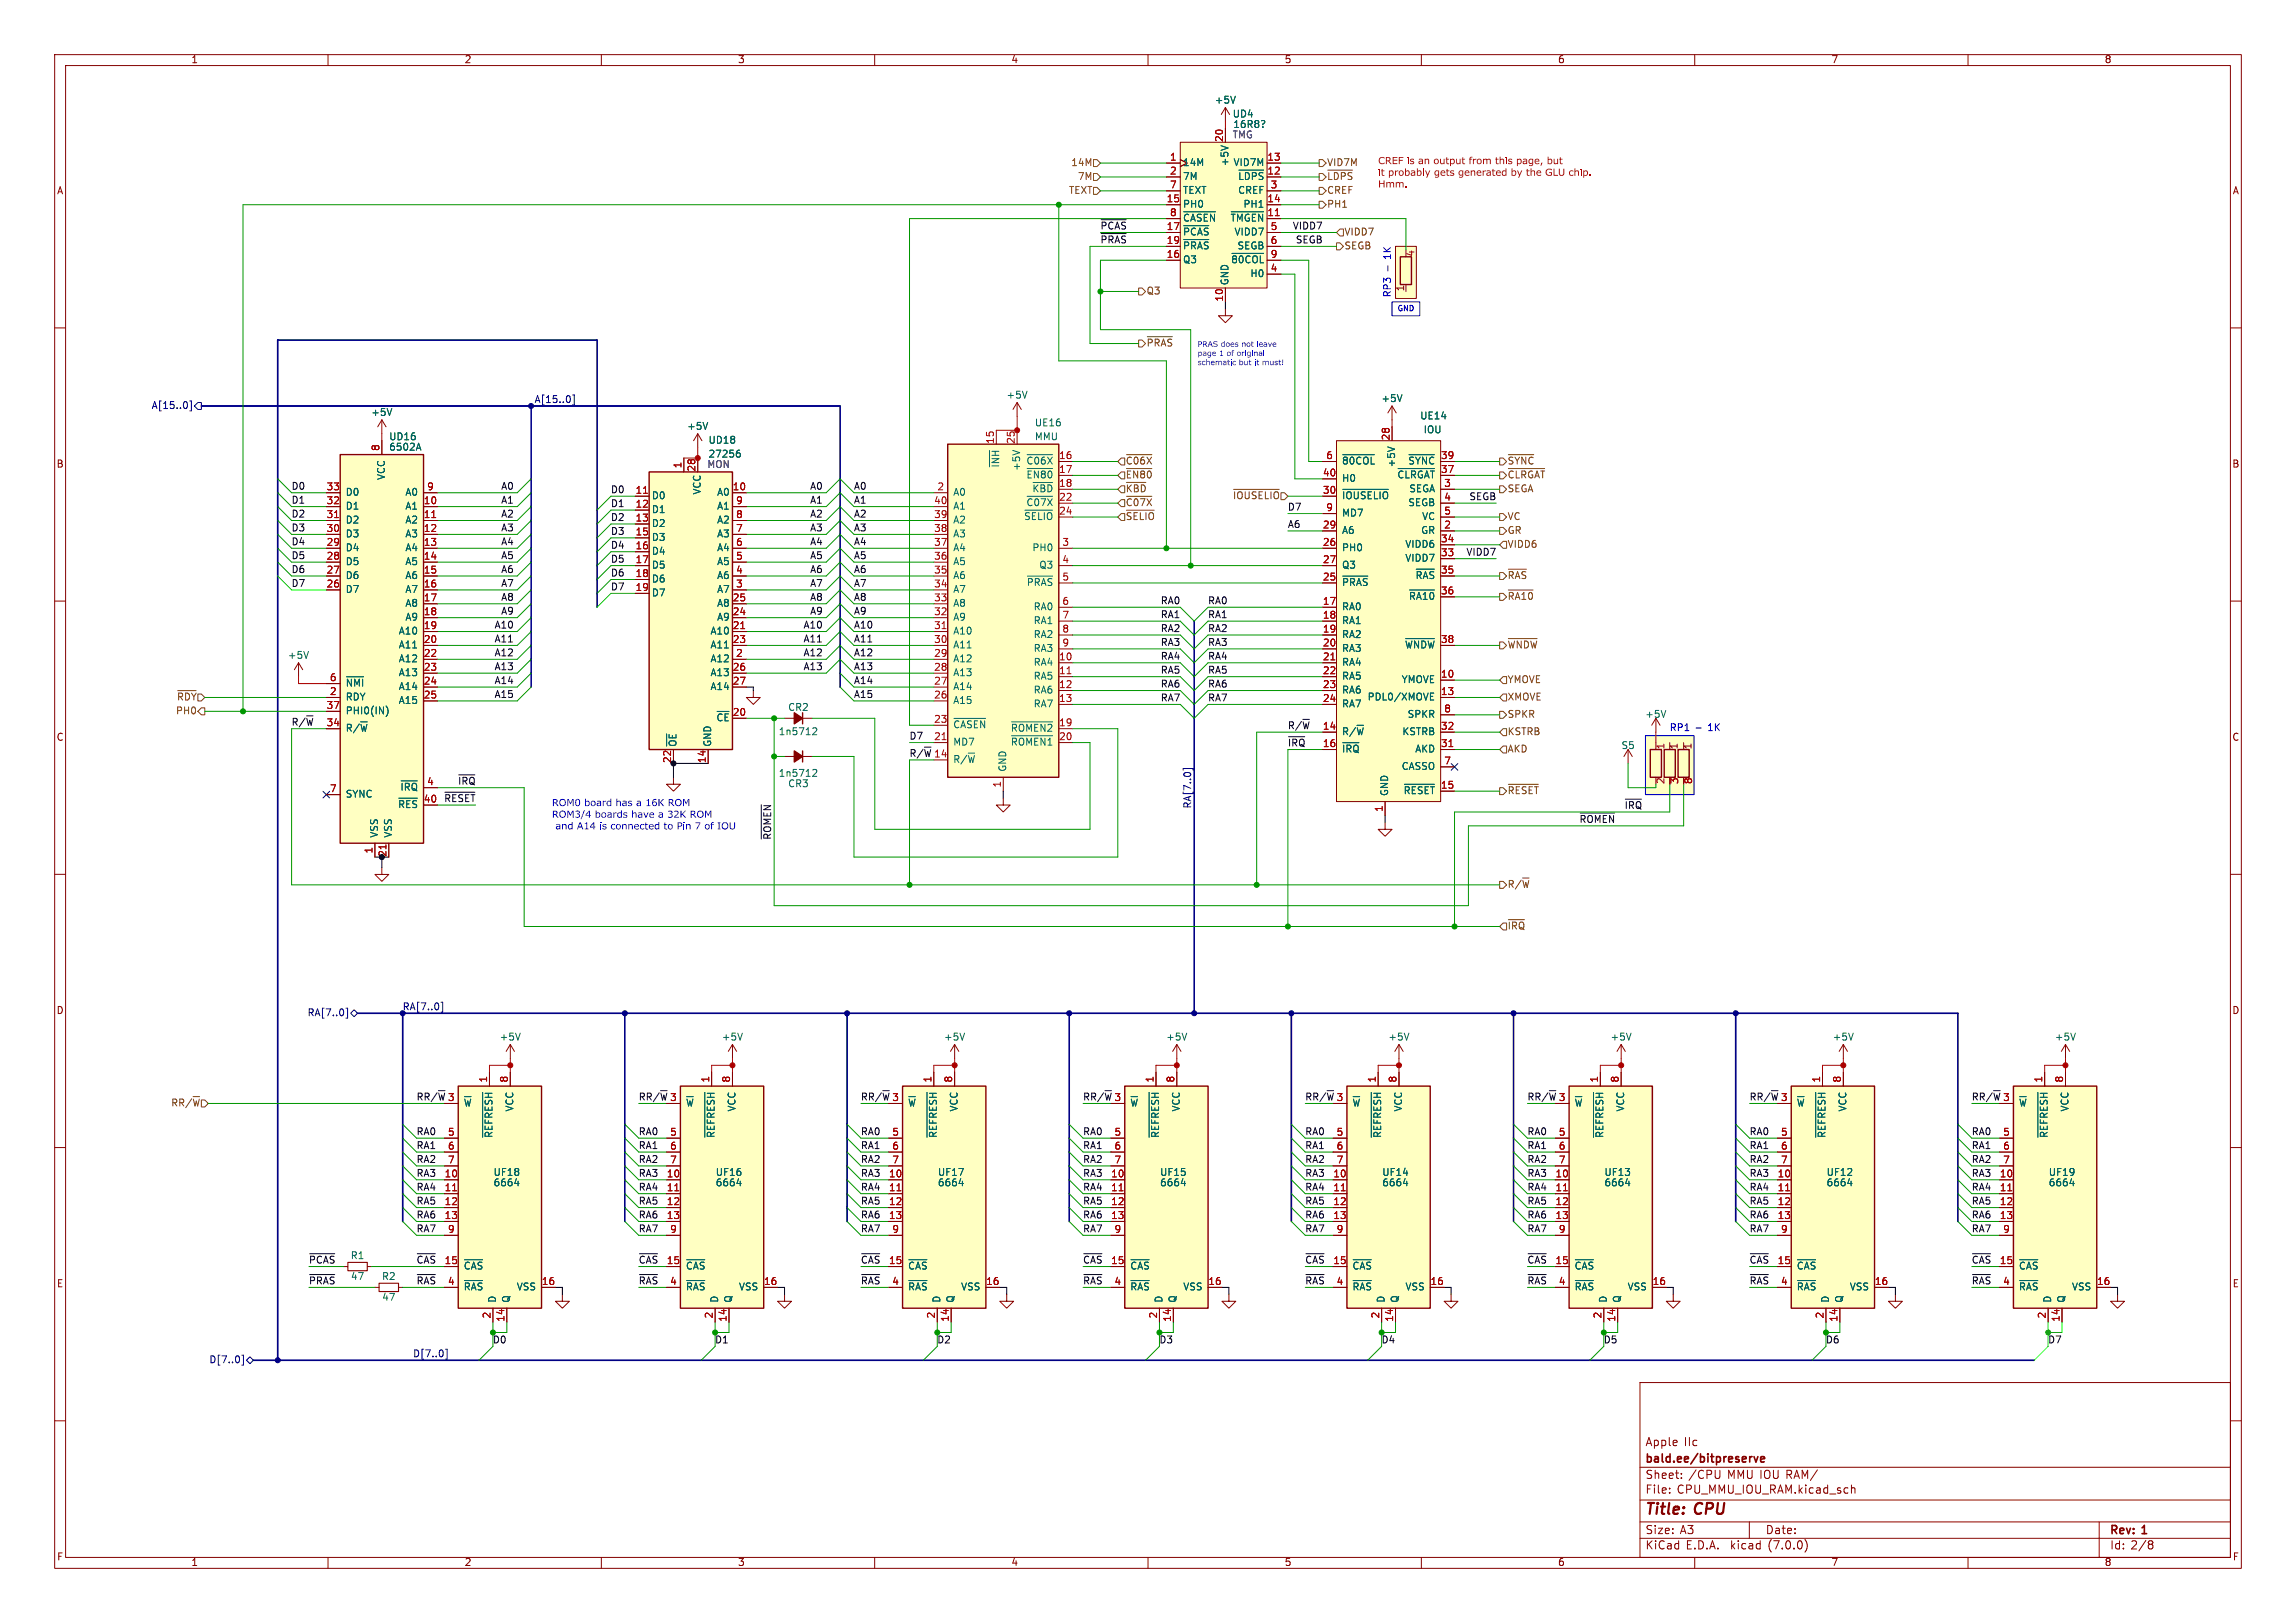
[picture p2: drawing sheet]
<svg xmlns="http://www.w3.org/2000/svg" width="420mm" height="297mm" viewBox="0 0 420 297" stroke-linecap="round" stroke-linejoin="round" font-family="sans-serif">
<defs><g id="words">
<g font-size="2.8" fill="#840000">
<text x="301" y="277.8">Title:</text>
<text x="310.1" y="277.8">CPU</text>
</g>
<g font-size="2.1" fill="#840000">
<text x="301" y="268.1">bald.ee/bitpreserve</text>
<text x="301" y="264.9">Apple</text>
<text x="308" y="264.9">IIc</text>
<text x="301" y="273.6">File:</text>
<text x="301" y="270.9">Sheet:</text>
<text x="306.8" y="273.6">CPU_MMU_IOU_RAM.kicad_sch</text>
<text x="308.9" y="270.9">/CPU</text>
<text x="316" y="270.9">MMU IOU RAM/</text>
<text x="301" y="281">Size:</text>
<text x="307.3" y="281">A3</text>
<text x="323" y="281">Date:</text>
<text x="386" y="281.2">Rev:</text>
<text x="392" y="281.2">1</text>
<text x="301" y="283.8">KiCad</text>
<text x="308.4" y="283.8">E.D.A.</text>
<text x="316.6" y="283.8">kicad</text>
<text x="323.6" y="283.8">(7.0.0)</text>
<text x="386" y="283.8">Id: 2/8</text>
</g>
<g font-size="1.8" fill="#840000">
<text x="35" y="11.8">1</text>
<text x="85" y="11.8">2</text>
<text x="135" y="11.8">3</text>
<text x="185" y="11.8">4</text>
<text x="235" y="11.8">5</text>
<text x="285" y="11.8">6</text>
<text x="335" y="11.8">7</text>
<text x="385" y="11.8">8</text>
<text x="10.4" y="35.8">A</text>
<text x="408.4" y="35.8">A</text>
<text x="257.1" y="53.4" transform="rotate(-90 257.1 53.4)">1</text>
<text x="10.3" y="85.8">B</text>
<text x="408.3" y="85.8">B</text>
<text x="10.3" y="135.8">C</text>
<text x="307.2" y="137.2" transform="rotate(-90 307.2 137.2)">1</text>
<text x="309.7" y="137.2" transform="rotate(-90 309.7 137.2)">1</text>
<text x="408.3" y="135.8">C</text>
<text x="10.3" y="185.8">D</text>
<text x="408.3" y="185.8">D</text>
<text x="10.4" y="235.8">E</text>
<text x="408.3" y="235.8">E</text>
<text x="10.4" y="285.8">F</text>
<text x="35" y="286.8">1</text>
<text x="85" y="286.8">2</text>
<text x="135" y="286.8">3</text>
<text x="185" y="286.8">4</text>
<text x="235" y="286.8">5</text>
<text x="285" y="286.8">6</text>
<text x="335" y="286.8">7</text>
<text x="385" y="286.8">8</text>
<text x="408.4" y="285.8">F</text>
</g>
<g font-size="1.8" fill="#006464">
<text x="222.2" y="19.2">+5V</text>
<text x="225.4" y="21.8">UD4</text>
<text x="225.5" y="23.7">16R8?</text>
<text x="216.4" y="30.7">14M</text>
<text x="216.4" y="33.2">7M</text>
<text x="216.4" y="35.8">TEXT</text>
<text x="225" y="30.5" transform="rotate(-90 225 30.5)">+5V</text>
<text x="225.5" y="30.7">VID7M</text>
<text x="226.4" y="33.8">~{LDPS}</text>
<text x="226.4" y="35.8">CREF</text>
<text x="216.4" y="38.3">PH0</text>
<text x="216.4" y="41.4">~{CASEN}~{TMGEN}</text>
<text x="227.3" y="38.3">PH1</text>
<text x="216.4" y="44">~{PCAS}</text>
<text x="216.4" y="46.5">~{PRAS}</text>
<text x="225.7" y="43.4">VIDD7</text>
<text x="226.2" y="45.9">SEGB</text>
<text x="216.4" y="48.5">Q3</text>
<text x="225" y="52.2" transform="rotate(-90 225 52.2)">GND</text>
<text x="225.1" y="49.1">~{80COL}</text>
<text x="228.6" y="51">H0</text>
<text x="67.9" y="76.4">+5V</text>
<text x="184.1" y="73.2">+5V</text>
<text x="252.6" y="73.9">+5V</text>
<text x="259.7" y="77">UE14</text>
<text x="71.1" y="80.8">UD16</text>
<text x="71.1" y="82.7">6502A</text>
<text x="125.6" y="78.9">+5V</text>
<text x="129.5" y="81.5">UD18</text>
<text x="189.2" y="78.3">UE16</text>
<text x="189.2" y="80.8">MMU</text>
<text x="260.4" y="79.6">IOU</text>
<text x="70.7" y="88" transform="rotate(-90 70.7 88)">VCC</text>
<text x="129.5" y="84">27256</text>
<text x="186.9" y="86.3" transform="rotate(-90 186.9 86.3)">+5V</text>
<text x="187.6" y="85.9">~{C06X}</text>
<text x="187.6" y="88.4">~{EN80}</text>
<text x="245.5" y="88.5">H0</text>
<text x="245.5" y="85.9">~{80COL}</text>
<text x="255.5" y="85.7" transform="rotate(-90 255.5 85.7)">+5V</text>
<text x="255.5" y="88.4">~{CLRGAT}</text>
<text x="257.5" y="85.9">~{SYNC}</text>
<text x="63.2" y="93.5">D1</text>
<text x="63.2" y="91">D0</text>
<text x="74" y="93.5">A1</text>
<text x="74" y="91">A0</text>
<text x="119.3" y="91.6">D0</text>
<text x="119.3" y="94.2">D1</text>
<text x="128.5" y="90.6" transform="rotate(-90 128.5 90.6)">VCC</text>
<text x="131.1" y="91">A0</text>
<text x="131.1" y="93.5">A1</text>
<text x="174.4" y="91">A0</text>
<text x="174.4" y="93.5">A1</text>
<text x="187.6" y="93.5">~{C07X}</text>
<text x="188.7" y="91">~{KBD}</text>
<text x="245.5" y="92.2">~{IOUSELIO}</text>
<text x="245.5" y="94.8">MD7</text>
<text x="257.5" y="92.9">SEGB</text>
<text x="257.7" y="90.4">SEGA</text>
<text x="260" y="95.4">VC</text>
<text x="63.2" y="101.2">D4</text>
<text x="63.2" y="98.6">D3</text>
<text x="63.2" y="96.1">D2</text>
<text x="74" y="96.1">A2</text>
<text x="74" y="98.6">A3</text>
<text x="74" y="101.2">A4</text>
<text x="119.3" y="96.7">D2</text>
<text x="119.3" y="99.3">D3</text>
<text x="119.3" y="101.8">D4</text>
<text x="131.1" y="101.2">A4</text>
<text x="131.1" y="98.6">A3</text>
<text x="131.1" y="96.1">A2</text>
<text x="174.4" y="101.2">A4</text>
<text x="174.4" y="98.6">A3</text>
<text x="174.4" y="96.1">A2</text>
<text x="187.2" y="96.1">~{SELIO}</text>
<text x="188.7" y="101.2">PH0</text>
<text x="245.5" y="101.2">PH0</text>
<text x="245.5" y="98">A6</text>
<text x="256.9" y="100.5">VIDD6</text>
<text x="259.8" y="98">GR</text>
<text x="63.2" y="106.2">D6</text>
<text x="63.2" y="103.7">D5</text>
<text x="74" y="103.7">A5</text>
<text x="74" y="106.2">A6</text>
<text x="119.3" y="104.3">D5</text>
<text x="119.3" y="106.9">D6</text>
<text x="131.1" y="106.2">A6</text>
<text x="131.1" y="103.7">A5</text>
<text x="174.4" y="106.2">A6</text>
<text x="174.4" y="103.7">A5</text>
<text x="190" y="104.3">Q3</text>
<text x="245.5" y="104.3">Q3</text>
<text x="256.9" y="103.1">VIDD7</text>
<text x="258.8" y="106.8">~{RAS}</text>
<text x="63.2" y="108.8">D7</text>
<text x="74" y="108.8">A7</text>
<text x="74" y="111.3">A8</text>
<text x="74" y="113.9">A9</text>
<text x="119.3" y="109.4">D7</text>
<text x="131.1" y="113.9">A9</text>
<text x="131.1" y="111.3">A8</text>
<text x="131.1" y="108.8">A7</text>
<text x="174.4" y="113.9">A9</text>
<text x="174.4" y="111.3">A8</text>
<text x="174.4" y="108.8">A7</text>
<text x="187.7" y="108.1">~{PRAS}</text>
<text x="189" y="112">RA0</text>
<text x="245.5" y="112">RA0</text>
<text x="245.5" y="108.1">~{PRAS}</text>
<text x="257.6" y="110.7">~{RA10}</text>
<text x="72.8" y="116.4">A10</text>
<text x="72.8" y="118.9">A11</text>
<text x="129.8" y="116.4">A10</text>
<text x="129.8" y="118.9">A11</text>
<text x="174.4" y="118.9">A11</text>
<text x="174.4" y="116.4">A10</text>
<text x="189" y="114.5">RA1</text>
<text x="189" y="117">RA2</text>
<text x="189" y="119.6">RA3</text>
<text x="245.5" y="114.5">RA1</text>
<text x="245.5" y="117">RA2</text>
<text x="245.5" y="119.6">RA3</text>
<text x="256.9" y="119.5">~{WNDW}</text>
<text x="52.6" y="120.8">+5V</text>
<text x="72.8" y="121.5">A12</text>
<text x="72.8" y="124">A13</text>
<text x="129.8" y="121.5">A12</text>
<text x="129.8" y="124">A13</text>
<text x="174.4" y="124">A13</text>
<text x="174.4" y="121.5">A12</text>
<text x="189" y="122.1">RA4</text>
<text x="189" y="124.7">RA5</text>
<text x="245.5" y="122.1">RA4</text>
<text x="245.5" y="124.7">RA5</text>
<text x="256.3" y="125.3">YMOVE</text>
<text x="63.2" y="128.5">RDY</text>
<text x="63.2" y="131">PHI0(IN)</text>
<text x="72.8" y="126.6">A14</text>
<text x="72.8" y="129.1">A15</text>
<text x="129.8" y="126.6">A14</text>
<text x="144.1" y="130.4">CR2</text>
<text x="174.4" y="129.1">A15</text>
<text x="174.4" y="126.6">A14</text>
<text x="189" y="127.2">RA6</text>
<text x="189" y="129.7">RA7</text>
<text x="245.5" y="127.2">RA6</text>
<text x="245.5" y="129.7">RA7</text>
<text x="250" y="128.5">PDL0/XMOVE</text>
<text x="257.4" y="131.6">SPKR</text>
<text x="300.9" y="131.6">+5V</text>
<text x="63.2" y="134.8">R/~{W}</text>
<text x="124.6" y="136.7" transform="rotate(-90 124.6 136.7)">~{OE}</text>
<text x="130.4" y="136.7" transform="rotate(-90 130.4 136.7)">GND</text>
<text x="130.9" y="132.9">~{CE}</text>
<text x="142.4" y="134.8">1n5712</text>
<text x="174.4" y="136.7">MD7</text>
<text x="174.4" y="134.2">~{CASEN}</text>
<text x="184.8" y="134.8">~{ROMEN2}</text>
<text x="184.8" y="137.3">~{ROMEN1}</text>
<text x="245.5" y="135.4">R/~{W}</text>
<text x="256.4" y="134.8">KSTRB</text>
<text x="258.8" y="138">AKD</text>
<text x="296.5" y="137.4">S5</text>
<text x="142.4" y="142.4">1n5712</text>
<text x="174.4" y="140.5">R/~{W}</text>
<text x="184.3" y="141.2" transform="rotate(-90 184.3 141.2)">GND</text>
<text x="245.5" y="138.6">~{IRQ}</text>
<text x="256.3" y="141.2">CASSO</text>
<text x="63.2" y="146.2">SYNC</text>
<text x="72.7" y="148.8">~{RES}</text>
<text x="73.1" y="145.6">~{IRQ}</text>
<text x="144.1" y="144.3">CR3</text>
<text x="254.2" y="145.7" transform="rotate(-90 254.2 145.7)">GND</text>
<text x="256.6" y="146.2">~{RESET}</text>
<text x="69.4" y="153.3" transform="rotate(-90 69.4 153.3)">VSS</text>
<text x="71.9" y="153.3" transform="rotate(-90 71.9 153.3)">VSS</text>
<text x="91.3" y="190.7">+5V</text>
<text x="132" y="190.7">+5V</text>
<text x="172.6" y="190.7">+5V</text>
<text x="213.3" y="190.7">+5V</text>
<text x="253.9" y="190.7">+5V</text>
<text x="294.5" y="190.7">+5V</text>
<text x="335.2" y="190.7">+5V</text>
<text x="375.8" y="190.7">+5V</text>
<text x="84.8" y="203.4">~{W}</text>
<text x="94.2" y="203.5" transform="rotate(-90 94.2 203.5)">VCC</text>
<text x="125.5" y="203.4">~{W}</text>
<text x="134.8" y="203.5" transform="rotate(-90 134.8 203.5)">VCC</text>
<text x="166.1" y="203.4">~{W}</text>
<text x="175.5" y="203.5" transform="rotate(-90 175.5 203.5)">VCC</text>
<text x="206.8" y="203.4">~{W}</text>
<text x="216.1" y="203.5" transform="rotate(-90 216.1 203.5)">VCC</text>
<text x="247.4" y="203.4">~{W}</text>
<text x="256.7" y="203.5" transform="rotate(-90 256.7 203.5)">VCC</text>
<text x="288" y="203.4">~{W}</text>
<text x="297.4" y="203.5" transform="rotate(-90 297.4 203.5)">VCC</text>
<text x="328.7" y="203.4">~{W}</text>
<text x="338" y="203.5" transform="rotate(-90 338 203.5)">VCC</text>
<text x="369.3" y="203.4">~{W}</text>
<text x="378.7" y="203.5" transform="rotate(-90 378.7 203.5)">VCC</text>
<text x="91" y="208.4" transform="rotate(-90 91 208.4)">~{REFRESH}</text>
<text x="131.6" y="208.4" transform="rotate(-90 131.6 208.4)">~{REFRESH}</text>
<text x="172.3" y="208.4" transform="rotate(-90 172.3 208.4)">~{REFRESH}</text>
<text x="212.9" y="208.4" transform="rotate(-90 212.9 208.4)">~{REFRESH}</text>
<text x="253.5" y="208.4" transform="rotate(-90 253.5 208.4)">~{REFRESH}</text>
<text x="294.2" y="208.4" transform="rotate(-90 294.2 208.4)">~{REFRESH}</text>
<text x="334.8" y="208.4" transform="rotate(-90 334.8 208.4)">~{REFRESH}</text>
<text x="375.5" y="208.4" transform="rotate(-90 375.5 208.4)">~{REFRESH}</text>
<text x="90.2" y="215.5">UF18</text>
<text x="130.9" y="215.5">UF16</text>
<text x="171.5" y="215.5">UF17</text>
<text x="212.1" y="215.5">UF15</text>
<text x="252.8" y="215.5">UF14</text>
<text x="293.4" y="215.5">UF13</text>
<text x="334.1" y="215.5">UF12</text>
<text x="374.7" y="215.5">UF19</text>
<text x="90.2" y="217.4">6664</text>
<text x="130.9" y="217.4">6664</text>
<text x="171.5" y="217.4">6664</text>
<text x="212.1" y="217.4">6664</text>
<text x="252.8" y="217.4">6664</text>
<text x="293.4" y="217.4">6664</text>
<text x="334.1" y="217.4">6664</text>
<text x="374.7" y="217.4">6664</text>
<text x="64.1" y="230.7">R1</text>
<text x="84.8" y="233.2">~{CAS}</text>
<text x="125.5" y="233.2">~{CAS}</text>
<text x="166.1" y="233.2">~{CAS}</text>
<text x="206.8" y="233.2">~{CAS}</text>
<text x="247.4" y="233.2">~{CAS}</text>
<text x="288" y="233.2">~{CAS}</text>
<text x="328.7" y="233.2">~{CAS}</text>
<text x="369.3" y="233.2">~{CAS}</text>
<text x="64.1" y="234.5">47</text>
<text x="69.8" y="234.5">R2</text>
<text x="69.8" y="238.3">47</text>
<text x="84.8" y="237">~{RAS}</text>
<text x="91" y="238.4" transform="rotate(-90 91 238.4)">D</text>
<text x="93.5" y="238.4" transform="rotate(-90 93.5 238.4)">Q</text>
<text x="94.4" y="236.4">VSS</text>
<text x="125.5" y="237">~{RAS}</text>
<text x="131.6" y="238.4" transform="rotate(-90 131.6 238.4)">D</text>
<text x="134.2" y="238.4" transform="rotate(-90 134.2 238.4)">Q</text>
<text x="135" y="236.4">VSS</text>
<text x="166.1" y="237">~{RAS}</text>
<text x="172.3" y="238.4" transform="rotate(-90 172.3 238.4)">D</text>
<text x="174.8" y="238.4" transform="rotate(-90 174.8 238.4)">Q</text>
<text x="175.7" y="236.4">VSS</text>
<text x="206.8" y="237">~{RAS}</text>
<text x="212.9" y="238.4" transform="rotate(-90 212.9 238.4)">D</text>
<text x="215.5" y="238.4" transform="rotate(-90 215.5 238.4)">Q</text>
<text x="216.3" y="236.4">VSS</text>
<text x="247.4" y="237">~{RAS}</text>
<text x="253.6" y="238.4" transform="rotate(-90 253.6 238.4)">D</text>
<text x="256.1" y="238.4" transform="rotate(-90 256.1 238.4)">Q</text>
<text x="257" y="236.4">VSS</text>
<text x="288" y="237">~{RAS}</text>
<text x="294.2" y="238.4" transform="rotate(-90 294.2 238.4)">D</text>
<text x="296.7" y="238.4" transform="rotate(-90 296.7 238.4)">Q</text>
<text x="297.6" y="236.4">VSS</text>
<text x="328.7" y="237">~{RAS}</text>
<text x="334.8" y="238.4" transform="rotate(-90 334.8 238.4)">D</text>
<text x="337.4" y="238.4" transform="rotate(-90 337.4 238.4)">Q</text>
<text x="338.2" y="236.4">VSS</text>
<text x="369.3" y="237">~{RAS}</text>
<text x="375.5" y="238.4" transform="rotate(-90 375.5 238.4)">D</text>
<text x="378" y="238.4" transform="rotate(-90 378 238.4)">Q</text>
<text x="378.9" y="236.4">VSS</text>
</g>
<g font-size="1.8" fill="#a90000">
<text x="214" y="29.6">1</text>
<text x="223.9" y="26" transform="rotate(-90 223.9 26)">20</text>
<text x="231.8" y="29.6">13</text>
<text x="214" y="32.1">2</text>
<text x="214" y="34.7">7</text>
<text x="231.8" y="32.1">12</text>
<text x="232.4" y="34.7">3</text>
<text x="213.4" y="37.2">15</text>
<text x="214" y="39.8">8</text>
<text x="231.8" y="39.8">11</text>
<text x="231.8" y="37.2">14</text>
<text x="213.4" y="47.4">16</text>
<text x="213.4" y="42.3">17</text>
<text x="213.4" y="44.8">19</text>
<text x="232.4" y="42.3">5</text>
<text x="232.4" y="44.8">6</text>
<text x="232.4" y="47.4">9</text>
<text x="259.1" y="47" transform="rotate(-90 259.1 47)">4</text>
<text x="232.4" y="49.9">4</text>
<text x="223.9" y="55.2" transform="rotate(-90 223.9 55.2)">10</text>
<text x="69.6" y="82.6" transform="rotate(-90 69.6 82.6)">8</text>
<text x="182" y="81.3" transform="rotate(-90 182 81.3)">15</text>
<text x="185.8" y="81.3" transform="rotate(-90 185.8 81.3)">25</text>
<text x="254.4" y="80.6" transform="rotate(-90 254.4 80.6)">28</text>
<text x="59.7" y="89.9">33</text>
<text x="78.1" y="89.9">9</text>
<text x="124.8" y="85.8" transform="rotate(-90 124.8 85.8)">1</text>
<text x="127.4" y="86.4" transform="rotate(-90 127.4 86.4)">28</text>
<text x="134" y="89.9">10</text>
<text x="171.4" y="89.9">2</text>
<text x="193.7" y="84.2">16</text>
<text x="193.7" y="86.7">17</text>
<text x="193.7" y="89.3">18</text>
<text x="241.9" y="87.4">40</text>
<text x="242.5" y="84.2">6</text>
<text x="263.5" y="86.7">37</text>
<text x="263.5" y="84.2">39</text>
<text x="264.1" y="89.3">3</text>
<text x="59.7" y="95">31</text>
<text x="59.7" y="92.5">32</text>
<text x="77.5" y="92.5">10</text>
<text x="77.5" y="95">11</text>
<text x="116.2" y="90.6">11</text>
<text x="116.2" y="93.1">12</text>
<text x="116.2" y="95.6">13</text>
<text x="134.6" y="95">8</text>
<text x="134.6" y="92.5">9</text>
<text x="170.8" y="95">39</text>
<text x="170.8" y="92.5">40</text>
<text x="193.7" y="91.8">22</text>
<text x="193.7" y="94.4">24</text>
<text x="241.9" y="90.6">30</text>
<text x="242.5" y="93.7">9</text>
<text x="264.1" y="91.8">4</text>
<text x="264.1" y="94.4">5</text>
<text x="59.7" y="100.1">29</text>
<text x="59.7" y="97.5">30</text>
<text x="77.5" y="97.5">12</text>
<text x="77.5" y="100.1">13</text>
<text x="116.2" y="98.2">15</text>
<text x="116.2" y="100.7">16</text>
<text x="134.6" y="100.1">6</text>
<text x="134.6" y="97.5">7</text>
<text x="170.8" y="100.1">37</text>
<text x="170.8" y="97.5">38</text>
<text x="194.3" y="100.1">3</text>
<text x="241.9" y="100.1">26</text>
<text x="241.9" y="96.9">29</text>
<text x="263.5" y="102">33</text>
<text x="263.5" y="99.4">34</text>
<text x="264.1" y="96.9">2</text>
<text x="59.7" y="107.7">26</text>
<text x="59.7" y="105.2">27</text>
<text x="59.7" y="102.6">28</text>
<text x="77.5" y="102.6">14</text>
<text x="77.5" y="105.2">15</text>
<text x="77.5" y="107.7">16</text>
<text x="116.2" y="103.3">17</text>
<text x="116.2" y="105.8">18</text>
<text x="134.6" y="107.7">3</text>
<text x="134.6" y="105.2">4</text>
<text x="134.6" y="102.6">5</text>
<text x="170.8" y="107.7">34</text>
<text x="170.8" y="105.2">35</text>
<text x="170.8" y="102.6">36</text>
<text x="194.3" y="103.3">4</text>
<text x="194.3" y="106.4">5</text>
<text x="241.9" y="106.4">25</text>
<text x="241.9" y="103.3">27</text>
<text x="263.5" y="105.2">35</text>
<text x="77.5" y="110.2">17</text>
<text x="77.5" y="112.8">18</text>
<text x="116.2" y="108.3">19</text>
<text x="134" y="112.8">24</text>
<text x="134" y="110.2">25</text>
<text x="170.8" y="112.8">32</text>
<text x="170.8" y="110.2">33</text>
<text x="194.3" y="110.9">6</text>
<text x="194.3" y="113.4">7</text>
<text x="241.9" y="110.9">17</text>
<text x="241.9" y="113.4">18</text>
<text x="263.5" y="109">36</text>
<text x="77.5" y="115.3">19</text>
<text x="77.5" y="117.9">20</text>
<text x="134" y="115.3">21</text>
<text x="134" y="117.9">23</text>
<text x="170.8" y="117.9">30</text>
<text x="170.8" y="115.3">31</text>
<text x="194.3" y="116">8</text>
<text x="194.3" y="118.5">9</text>
<text x="241.9" y="116">19</text>
<text x="241.9" y="118.5">20</text>
<text x="263.5" y="117.9">38</text>
<text x="60.3" y="124.8">6</text>
<text x="77.5" y="120.4">22</text>
<text x="77.5" y="122.9">23</text>
<text x="77.5" y="125.5">24</text>
<text x="134" y="122.9">26</text>
<text x="134" y="125.5">27</text>
<text x="134.6" y="120.4">2</text>
<text x="170.8" y="125.5">27</text>
<text x="170.8" y="122.9">28</text>
<text x="170.8" y="120.4">29</text>
<text x="193.7" y="121">10</text>
<text x="193.7" y="123.6">11</text>
<text x="241.9" y="121">21</text>
<text x="241.9" y="123.6">22</text>
<text x="263.5" y="124.2">10</text>
<text x="59.7" y="129.9">37</text>
<text x="60.3" y="127.4">2</text>
<text x="77.5" y="128">25</text>
<text x="134" y="131.2">20</text>
<text x="170.8" y="128">26</text>
<text x="193.7" y="126.1">12</text>
<text x="193.7" y="128.7">13</text>
<text x="241.9" y="126.1">23</text>
<text x="241.9" y="128.7">24</text>
<text x="263.5" y="127.4">13</text>
<text x="264.1" y="130.6">8</text>
<text x="59.7" y="133.1">34</text>
<text x="170.8" y="135.6">21</text>
<text x="170.8" y="132.5">23</text>
<text x="193.7" y="133.1">19</text>
<text x="193.7" y="135.6">20</text>
<text x="241.9" y="133.7">14</text>
<text x="241.9" y="136.9">16</text>
<text x="263.5" y="136.9">31</text>
<text x="263.5" y="133.7">32</text>
<text x="304.8" y="137.2" transform="rotate(-90 304.8 137.2)">1</text>
<text x="78.1" y="143.9">4</text>
<text x="122.9" y="139.7" transform="rotate(-90 122.9 139.7)">22</text>
<text x="129.3" y="139.7" transform="rotate(-90 129.3 139.7)">14</text>
<text x="170.8" y="138.8">14</text>
<text x="264.1" y="140.1">7</text>
<text x="304.8" y="143.5" transform="rotate(-90 304.8 143.5)">2</text>
<text x="307.3" y="143.5" transform="rotate(-90 307.3 143.5)">3</text>
<text x="309.9" y="143.5" transform="rotate(-90 309.9 143.5)">8</text>
<text x="60.3" y="145.2">7</text>
<text x="77.5" y="147.1">40</text>
<text x="183.3" y="144.2" transform="rotate(-90 183.3 144.2)">1</text>
<text x="253.1" y="148.6" transform="rotate(-90 253.1 148.6)">1</text>
<text x="263.5" y="144.5">15</text>
<text x="68.3" y="156.2" transform="rotate(-90 68.3 156.2)">1</text>
<text x="81.9" y="201.7">3</text>
<text x="89.3" y="198.2" transform="rotate(-90 89.3 198.2)">1</text>
<text x="93.1" y="198.2" transform="rotate(-90 93.1 198.2)">8</text>
<text x="122.5" y="201.7">3</text>
<text x="129.9" y="198.2" transform="rotate(-90 129.9 198.2)">1</text>
<text x="133.7" y="198.2" transform="rotate(-90 133.7 198.2)">8</text>
<text x="163.2" y="201.7">3</text>
<text x="170.6" y="198.2" transform="rotate(-90 170.6 198.2)">1</text>
<text x="174.4" y="198.2" transform="rotate(-90 174.4 198.2)">8</text>
<text x="203.8" y="201.7">3</text>
<text x="211.2" y="198.2" transform="rotate(-90 211.2 198.2)">1</text>
<text x="215" y="198.2" transform="rotate(-90 215 198.2)">8</text>
<text x="244.4" y="201.7">3</text>
<text x="251.8" y="198.2" transform="rotate(-90 251.8 198.2)">1</text>
<text x="255.7" y="198.2" transform="rotate(-90 255.7 198.2)">8</text>
<text x="285.1" y="201.7">3</text>
<text x="292.5" y="198.2" transform="rotate(-90 292.5 198.2)">1</text>
<text x="296.3" y="198.2" transform="rotate(-90 296.3 198.2)">8</text>
<text x="325.7" y="201.7">3</text>
<text x="333.1" y="198.2" transform="rotate(-90 333.1 198.2)">1</text>
<text x="336.9" y="198.2" transform="rotate(-90 336.9 198.2)">8</text>
<text x="366.4" y="201.7">3</text>
<text x="373.8" y="198.2" transform="rotate(-90 373.8 198.2)">1</text>
<text x="377.6" y="198.2" transform="rotate(-90 377.6 198.2)">8</text>
<text x="81.9" y="208">5</text>
<text x="122.5" y="208">5</text>
<text x="163.2" y="208">5</text>
<text x="203.8" y="208">5</text>
<text x="244.4" y="208">5</text>
<text x="285.1" y="208">5</text>
<text x="325.7" y="208">5</text>
<text x="366.4" y="208">5</text>
<text x="81.3" y="215.6">10</text>
<text x="81.9" y="210.6">6</text>
<text x="81.9" y="213.1">7</text>
<text x="121.9" y="215.6">10</text>
<text x="122.5" y="210.6">6</text>
<text x="122.5" y="213.1">7</text>
<text x="162.6" y="215.6">10</text>
<text x="163.2" y="210.6">6</text>
<text x="163.2" y="213.1">7</text>
<text x="203.2" y="215.6">10</text>
<text x="203.8" y="210.6">6</text>
<text x="203.8" y="213.1">7</text>
<text x="243.8" y="215.6">10</text>
<text x="244.4" y="210.6">6</text>
<text x="244.4" y="213.1">7</text>
<text x="284.5" y="215.6">10</text>
<text x="285.1" y="210.6">6</text>
<text x="285.1" y="213.1">7</text>
<text x="325.1" y="215.6">10</text>
<text x="325.7" y="210.6">6</text>
<text x="325.7" y="213.1">7</text>
<text x="365.8" y="215.6">10</text>
<text x="366.4" y="210.6">6</text>
<text x="366.4" y="213.1">7</text>
<text x="81.3" y="218.2">11</text>
<text x="81.3" y="220.7">12</text>
<text x="121.9" y="218.2">11</text>
<text x="121.9" y="220.7">12</text>
<text x="162.6" y="218.2">11</text>
<text x="162.6" y="220.7">12</text>
<text x="203.2" y="218.2">11</text>
<text x="203.2" y="220.7">12</text>
<text x="243.8" y="218.2">11</text>
<text x="243.8" y="220.7">12</text>
<text x="284.5" y="218.2">11</text>
<text x="284.5" y="220.7">12</text>
<text x="325.1" y="218.2">11</text>
<text x="325.1" y="220.7">12</text>
<text x="365.8" y="218.2">11</text>
<text x="365.8" y="220.7">12</text>
<text x="81.3" y="223.3">13</text>
<text x="81.9" y="225.8">9</text>
<text x="121.9" y="223.3">13</text>
<text x="122.5" y="225.8">9</text>
<text x="162.6" y="223.3">13</text>
<text x="163.2" y="225.8">9</text>
<text x="203.2" y="223.3">13</text>
<text x="203.8" y="225.8">9</text>
<text x="243.8" y="223.3">13</text>
<text x="244.4" y="225.8">9</text>
<text x="284.5" y="223.3">13</text>
<text x="285.1" y="225.8">9</text>
<text x="325.1" y="223.3">13</text>
<text x="325.7" y="225.8">9</text>
<text x="365.8" y="223.3">13</text>
<text x="366.4" y="225.8">9</text>
<text x="81.3" y="231.5">15</text>
<text x="121.9" y="231.5">15</text>
<text x="162.6" y="231.5">15</text>
<text x="203.2" y="231.5">15</text>
<text x="243.8" y="231.5">15</text>
<text x="284.5" y="231.5">15</text>
<text x="325.1" y="231.5">15</text>
<text x="365.8" y="231.5">15</text>
<text x="81.9" y="235.3">4</text>
<text x="99.1" y="235.3">16</text>
<text x="122.5" y="235.3">4</text>
<text x="139.7" y="235.3">16</text>
<text x="163.2" y="235.3">4</text>
<text x="180.3" y="235.3">16</text>
<text x="203.8" y="235.3">4</text>
<text x="221" y="235.3">16</text>
<text x="244.4" y="235.3">4</text>
<text x="261.6" y="235.3">16</text>
<text x="285.1" y="235.3">4</text>
<text x="302.3" y="235.3">16</text>
<text x="325.7" y="235.3">4</text>
<text x="342.9" y="235.3">16</text>
<text x="366.4" y="235.3">4</text>
<text x="383.5" y="235.3">16</text>
<text x="89.9" y="241.3" transform="rotate(-90 89.9 241.3)">2</text>
<text x="92.5" y="241.9" transform="rotate(-90 92.5 241.9)">14</text>
<text x="130.6" y="241.3" transform="rotate(-90 130.6 241.3)">2</text>
<text x="133.1" y="241.9" transform="rotate(-90 133.1 241.9)">14</text>
<text x="171.2" y="241.3" transform="rotate(-90 171.2 241.3)">2</text>
<text x="173.7" y="241.9" transform="rotate(-90 173.7 241.9)">14</text>
<text x="211.8" y="241.3" transform="rotate(-90 211.8 241.3)">2</text>
<text x="214.4" y="241.9" transform="rotate(-90 214.4 241.9)">14</text>
<text x="252.5" y="241.3" transform="rotate(-90 252.5 241.3)">2</text>
<text x="255" y="241.9" transform="rotate(-90 255 241.9)">14</text>
<text x="293.1" y="241.3" transform="rotate(-90 293.1 241.3)">2</text>
<text x="295.7" y="241.9" transform="rotate(-90 295.7 241.9)">14</text>
<text x="333.8" y="241.3" transform="rotate(-90 333.8 241.3)">2</text>
<text x="336.3" y="241.9" transform="rotate(-90 336.3 241.9)">14</text>
<text x="374.4" y="241.3" transform="rotate(-90 374.4 241.3)">2</text>
<text x="376.9" y="241.9" transform="rotate(-90 376.9 241.9)">14</text>
</g>
<g font-size="1.8" fill="#840084">
<text x="225.4" y="25.6">TMG</text>
<text x="129.3" y="85.9">MON</text>
</g>
<g font-size="1.8" fill="#725600">
<text x="195.4" y="35.8">TEXT</text>
<text x="195.8" y="30.7">14M</text>
<text x="197" y="33.2">7M</text>
<text x="242.8" y="30.7">VID7M</text>
<text x="242.8" y="35.8">CREF</text>
<text x="242.8" y="33.8">~{LDPS}</text>
<text x="242.8" y="38.3">PH1</text>
<text x="245.9" y="45.9">SEGB</text>
<text x="245.9" y="43.4">VIDD7</text>
<text x="209.7" y="54.2">Q3</text>
<text x="209.7" y="64.3">~{PRAS}</text>
<text x="205.9" y="85.9">~{C06X}</text>
<text x="205.9" y="88.4">~{EN80}</text>
<text x="275.8" y="88.4">~{CLRGAT}</text>
<text x="275.8" y="85.9">~{SYNC}</text>
<text x="205.9" y="93.5">~{C07X}</text>
<text x="205.9" y="91">~{KBD}</text>
<text x="225.4" y="92.2">~{IOUSELIO}</text>
<text x="275.8" y="90.4">SEGA</text>
<text x="275.8" y="95.4">VC</text>
<text x="205.9" y="96.1">~{SELIO}</text>
<text x="275.8" y="100.5">VIDD6</text>
<text x="275.8" y="98">GR</text>
<text x="275.8" y="106.8">~{RAS}</text>
<text x="275.8" y="110.7">~{RA10}</text>
<text x="275.8" y="119.5">~{WNDW}</text>
<text x="275.8" y="125.3">YMOVE</text>
<text x="32.1" y="131">PH0</text>
<text x="32.2" y="129.1">~{RDY}</text>
<text x="275.8" y="131.6">SPKR</text>
<text x="275.8" y="128.5">XMOVE</text>
<text x="275.8" y="138">AKD</text>
<text x="275.8" y="134.8">KSTRB</text>
<text x="275.8" y="146.2">~{RESET}</text>
<text x="275.8" y="163.4">R/~{W}</text>
<text x="275.8" y="171">~{IRQ}</text>
<text x="31.2" y="203.4">RR/~{W}</text>
</g>
<g font-size="1.8" fill="#c20000">
<text x="252.1" y="30.2">CREF is an output</text>
<text x="252.1" y="32.4">it probably</text>
<text x="252.1" y="34.5">Hmm.</text>
<text x="262.3" y="32.4">gets generated</text>
<text x="268.7" y="30.2">from</text>
<text x="273.5" y="30.2">this page, but</text>
<text x="276.3" y="32.4">by the GLU chip.</text>
</g>
<g font-size="1.8" fill="#0f0f0f">
<text x="201.3" y="44.7">~{PRAS}</text>
<text x="201.3" y="42.2">~{PCAS}</text>
<text x="236.4" y="42.2">VIDD7</text>
<text x="236.9" y="44.7">SEGB</text>
<text x="53.3" y="89.8">D0</text>
<text x="91.6" y="89.8">A0</text>
<text x="148.1" y="89.8">A0</text>
<text x="156.2" y="89.8">A0</text>
<text x="53.3" y="92.4">D1</text>
<text x="53.3" y="94.9">D2</text>
<text x="91.6" y="94.9">A2</text>
<text x="91.6" y="92.4">A1</text>
<text x="111.8" y="95.5">D2</text>
<text x="111.8" y="90.5">D0</text>
<text x="111.8" y="93">D1</text>
<text x="148.1" y="94.9">A2</text>
<text x="148.1" y="92.4">A1</text>
<text x="156.2" y="94.9">A2</text>
<text x="156.2" y="92.4">A1</text>
<text x="235.6" y="93.6">D7</text>
<text x="268.7" y="91.7">SEGB</text>
<text x="53.3" y="100">D4</text>
<text x="53.3" y="97.4">D3</text>
<text x="91.6" y="97.4">A3</text>
<text x="91.6" y="100">A4</text>
<text x="111.8" y="100.6">D4</text>
<text x="111.8" y="98.1">D3</text>
<text x="148.1" y="97.4">A3</text>
<text x="148.1" y="100">A4</text>
<text x="156.2" y="100">A4</text>
<text x="156.2" y="97.4">A3</text>
<text x="235.6" y="96.8">A6</text>
<text x="268.1" y="101.9">VIDD7</text>
<text x="53.3" y="105.1">D6</text>
<text x="53.3" y="107.6">D7</text>
<text x="53.3" y="102.5">D5</text>
<text x="91.6" y="107.6">A7</text>
<text x="91.6" y="102.5">A5</text>
<text x="91.6" y="105.1">A6</text>
<text x="111.8" y="103.2">D5</text>
<text x="111.8" y="105.7">D6</text>
<text x="148.1" y="102.5">A5</text>
<text x="148.1" y="105.1">A6</text>
<text x="148.1" y="107.6">A7</text>
<text x="156.2" y="102.5">A5</text>
<text x="156.2" y="105.1">A6</text>
<text x="156.2" y="107.6">A7</text>
<text x="91.6" y="112.7">A9</text>
<text x="91.6" y="110.1">A8</text>
<text x="111.8" y="108.2">D7</text>
<text x="148.1" y="112.7">A9</text>
<text x="148.1" y="110.1">A8</text>
<text x="156.2" y="112.7">A9</text>
<text x="156.2" y="110.1">A8</text>
<text x="212.2" y="113.3">RA1</text>
<text x="212.2" y="110.8">RA0</text>
<text x="221" y="113.3">RA1</text>
<text x="221" y="110.8">RA0</text>
<text x="90.3" y="117.8">A11</text>
<text x="90.3" y="115.2">A10</text>
<text x="146.9" y="117.8">A11</text>
<text x="146.9" y="115.2">A10</text>
<text x="156.2" y="115.2">A10</text>
<text x="156.2" y="117.8">A11</text>
<text x="212.2" y="115.9">RA2</text>
<text x="212.2" y="118.4">RA3</text>
<text x="221" y="115.9">RA2</text>
<text x="221" y="118.4">RA3</text>
<text x="90.3" y="120.3">A12</text>
<text x="90.3" y="122.8">A13</text>
<text x="90.3" y="125.4">A14</text>
<text x="146.9" y="120.3">A12</text>
<text x="146.9" y="122.8">A13</text>
<text x="156.2" y="122.8">A13</text>
<text x="156.2" y="120.3">A12</text>
<text x="156.2" y="125.4">A14</text>
<text x="212.2" y="120.9">RA4</text>
<text x="212.2" y="123.5">RA5</text>
<text x="221" y="123.5">RA5</text>
<text x="221" y="120.9">RA4</text>
<text x="90.3" y="127.9">A15</text>
<text x="156.2" y="127.9">A15</text>
<text x="212.2" y="128.6">RA7</text>
<text x="212.2" y="126">RA6</text>
<text x="221" y="128.6">RA7</text>
<text x="221" y="126">RA6</text>
<text x="53.3" y="133">R/~{W} 34</text>
<text x="166.4" y="135.5">D7</text>
<text x="235.6" y="136.8">~{IRQ} 16</text>
<text x="235.6" y="133.6">R/~{W} 14</text>
<text x="83.7" y="143.8">~{IRQ}</text>
<text x="166.4" y="138.7">R/~{W}</text>
<text x="81.1" y="147">~{RESET}</text>
<text x="297.2" y="148.2">~{IRQ}</text>
<text x="141.3" y="153.7" transform="rotate(-90 141.3 153.7)">~{ROMEN}</text>
<text x="288.9" y="150.8">~{ROMEN}</text>
<text x="76.2" y="201.6">RR/~{W}</text>
<text x="116.8" y="201.6">RR/~{W}</text>
<text x="157.5" y="201.6">RR/~{W}</text>
<text x="198.1" y="201.6">RR/~{W}</text>
<text x="238.8" y="201.6">RR/~{W}</text>
<text x="279.4" y="201.6">RR/~{W}</text>
<text x="320" y="201.6">RR/~{W}</text>
<text x="360.7" y="201.6">RR/~{W}</text>
<text x="76.2" y="207.9">RA0</text>
<text x="116.8" y="207.9">RA0</text>
<text x="157.5" y="207.9">RA0</text>
<text x="198.1" y="207.9">RA0</text>
<text x="238.8" y="207.9">RA0</text>
<text x="279.4" y="207.9">RA0</text>
<text x="320" y="207.9">RA0</text>
<text x="360.7" y="207.9">RA0</text>
<text x="76.2" y="215.6">RA3</text>
<text x="76.2" y="213">RA2</text>
<text x="76.2" y="210.5">RA1</text>
<text x="116.8" y="215.6">RA3</text>
<text x="116.8" y="213">RA2</text>
<text x="116.8" y="210.5">RA1</text>
<text x="157.5" y="213">RA2</text>
<text x="157.5" y="215.6">RA3</text>
<text x="157.5" y="210.5">RA1</text>
<text x="198.1" y="210.5">RA1</text>
<text x="198.1" y="213">RA2</text>
<text x="198.1" y="215.6">RA3</text>
<text x="238.8" y="210.5">RA1</text>
<text x="238.8" y="213">RA2</text>
<text x="238.8" y="215.6">RA3</text>
<text x="279.4" y="215.6">RA3</text>
<text x="279.4" y="210.5">RA1</text>
<text x="279.4" y="213">RA2</text>
<text x="320" y="210.5">RA1</text>
<text x="320" y="213">RA2</text>
<text x="320" y="215.6">RA3</text>
<text x="360.7" y="210.5">RA1</text>
<text x="360.7" y="213">RA2</text>
<text x="360.7" y="215.6">RA3</text>
<text x="76.2" y="218.1">RA4</text>
<text x="76.2" y="220.6">RA5</text>
<text x="116.8" y="220.6">RA5</text>
<text x="116.8" y="218.1">RA4</text>
<text x="157.5" y="220.6">RA5</text>
<text x="157.5" y="218.1">RA4</text>
<text x="198.1" y="220.6">RA5</text>
<text x="198.1" y="218.1">RA4</text>
<text x="238.8" y="220.6">RA5</text>
<text x="238.8" y="218.1">RA4</text>
<text x="279.4" y="220.6">RA5</text>
<text x="279.4" y="218.1">RA4</text>
<text x="320" y="218.1">RA4</text>
<text x="320" y="220.6">RA5</text>
<text x="360.7" y="218.1">RA4</text>
<text x="360.7" y="220.6">RA5</text>
<text x="76.2" y="225.7">RA7</text>
<text x="76.2" y="223.2">RA6</text>
<text x="116.8" y="225.7">RA7</text>
<text x="116.8" y="223.2">RA6</text>
<text x="157.5" y="225.7">RA7</text>
<text x="157.5" y="223.2">RA6</text>
<text x="198.1" y="223.2">RA6</text>
<text x="198.1" y="225.7">RA7</text>
<text x="238.8" y="225.7">RA7</text>
<text x="238.8" y="223.2">RA6</text>
<text x="279.4" y="223.2">RA6</text>
<text x="279.4" y="225.7">RA7</text>
<text x="320" y="225.7">RA7</text>
<text x="320" y="223.2">RA6</text>
<text x="360.7" y="223.2">RA6</text>
<text x="360.7" y="225.7">RA7</text>
<text x="56.5" y="231.4">~{PCAS}</text>
<text x="76.2" y="231.4">~{CAS}15</text>
<text x="116.8" y="231.4">~{CAS}15</text>
<text x="157.5" y="231.4">~{CAS}15</text>
<text x="198.1" y="231.4">~{CAS}15</text>
<text x="238.8" y="231.4">~{CAS}15</text>
<text x="279.4" y="231.4">~{CAS}15</text>
<text x="320" y="231.4">~{CAS}15</text>
<text x="360.7" y="231.4">~{CAS}15</text>
<text x="56.5" y="235.2">~{PRAS}</text>
<text x="76.2" y="235.2">~{RAS}4</text>
<text x="116.8" y="235.2">~{RAS}4</text>
<text x="157.5" y="235.2">~{RAS}4</text>
<text x="198.1" y="235.2">~{RAS}4</text>
<text x="238.8" y="235.2">~{RAS}4</text>
<text x="279.4" y="235.2">~{RAS}4</text>
<text x="320" y="235.2">~{RAS}4</text>
<text x="360.7" y="235.2">~{RAS}4</text>
<text x="90.2" y="246">D0</text>
<text x="130.8" y="246">D1</text>
<text x="171.4" y="246">D2</text>
<text x="212.1" y="246">D3</text>
<text x="252.7" y="246">D4</text>
<text x="293.4" y="246">D5</text>
<text x="334" y="246">D6</text>
<text x="374.6" y="246">D7</text>
</g>
<g font-size="1.8" fill="#0000c2">
<text x="254.6" y="47.4" transform="rotate(-90 254.6 47.4)">1K</text>
<text x="254.6" y="54.5" transform="rotate(-90 254.6 54.5)">RP3 -</text>
<text x="305.4" y="134">RP1 -</text>
<text x="312.5" y="134">1K</text>
<text x="101" y="147.7">ROM0 board has a 16K ROM</text>
<text x="101" y="149.9">ROM3/4</text>
<text x="108.8" y="149.9">boards</text>
<text x="115.5" y="149.9">have a 32K ROM</text>
<text x="101.6" y="152">and A14 is connected</text>
<text x="121.4" y="152">to Pin 7 of IOU</text>
</g>
<g font-size="1.8" fill="#000084">
<text x="27.6" y="75.1">A[15..0]</text>
<text x="97.8" y="73.9">A[15..0]</text>
<text x="218.1" y="148" transform="rotate(-90 218.1 148)">RA[7..0]</text>
<text x="73.7" y="185.1">RA[7..0]</text>
<text x="56.1" y="186.2">RA[7..0]</text>
<text x="38.2" y="249.7">D[7..0]</text>
<text x="75.6" y="248.6">D[7..0]</text>
</g>
<text font-size="1.8" x="70.9" y="156.8" transform="rotate(-90 70.9 156.8)">21</text>
<g font-size="1.4" fill="#0000c2">
<text x="255.6" y="57.2">GND</text>
<text x="219.1" y="63.6">PRAS does not leave</text>
<text x="219.1" y="65.3">page 1 of original</text>
<text x="219.1" y="67">schematic</text>
<text x="226.6" y="67">but it must!</text>
</g>
</g></defs>
<g fill="none" stroke="#840000" stroke-width=".18">
<path d="M10 10h400v277h-400zM12 12h396v273h-396zM60 10v2M110 10v2M160 10v2M210 10v2M224.2 19.7v2.5M224.2 19.7l-.8 1.3M224.2 19.7l.7 1.3M260 10v2M310 10v2M360 10v2"/>
<path d="M213.4 29.8h2.5M213.4 32.4h2.5M213.4 37.5h2.5M213.4 34.9h2.5M215.9 26h15.9v26.7h-15.9zM215.9 29.2l1.3 .6-1.3 .7M224.2 23.5v2.5M231.8 29.8h2.5M231.8 32.4h2.5M231.8 37.5h2.5M231.8 34.9h2.5M10 60h2"/>
<path d="M213.4 40h2.5M213.4 47.6h2.5M213.4 42.5h2.5M213.4 45.1h2.5M224.2 56.5v1.3h1.2l-1.2 1.3-1.3-1.3h1.3M224.2 52.7v2.5M231.8 40h2.5M231.8 47.6h2.5M231.8 42.5h2.5M231.8 45.1h2.5M231.8 50.2h2.5M257.2 45.7v1.3"/>
<path d="M257.2 52.1v1.2M408 60h2M69.8 76.8l-.7 1.3M69.8 76.8v2.6M69.8 76.8l.8 1.3M127.6 79.4l-.7 1.2M127.6 79.4v2.5M127.6 79.4l.8 1.2M182.2 78.7v2.6M186.1 73.7v2.5M186.1 78.7v2.6M186.1 73.7l-.8 1.2"/>
<path d="M186.1 73.7l.7 1.2M254.6 74.3l-.7 1.3M254.6 74.3v2.5M254.6 78.1v2.5M254.6 74.3l.8 1.3M59.7 90.2h2.5M59.7 97.8h2.5M59.7 95.3h2.5M59.7 92.7h2.5M69.8 80.6v2.6M77.5 90.2h2.5M77.5 97.8h2.5"/>
<path d="M77.5 95.3h2.5M77.5 92.7h2.5M116.2 90.8h2.5M116.2 93.3h2.5M116.2 95.9h2.5M116.2 98.4h2.5M125.1 83.8v2.6M127.6 83.8v2.6M134 90.2h2.5M134 97.8h2.5M134 95.3h2.5M134 92.7h2.5"/>
<path d="M170.8 90.2h2.6M170.8 97.8h2.6M170.8 95.3h2.6M170.8 92.7h2.6M193.7 84.5h2.5M193.7 87h2.5M193.7 89.5h2.5M193.7 92.1h2.5M193.7 94.6h2.5M241.9 84.5h2.6M241.9 97.2h2.6M241.9 90.8h2.6"/>
<path d="M241.9 87.6h2.6M241.9 94h2.6M244.5 80.6h19v66.1h-19zM263.5 84.5h2.6M263.5 87h2.6M263.5 89.5h2.6M263.5 92.1h2.6M263.5 94.6h2.6M263.5 97.2h2.6M263.5 99.7h2.6M10 110h2M59.7 100.3h2.5"/>
<path d="M59.7 108h2.5M59.7 105.4h2.5M59.7 102.9h2.5M77.5 100.3h2.5M77.5 118.1h2.5M77.5 115.6h2.5M77.5 113h2.5M77.5 110.5h2.5M77.5 108h2.5M77.5 105.4h2.5M77.5 102.9h2.5M116.2 103.5h2.5"/>
<path d="M116.2 101h2.5M116.2 106h2.5M116.2 108.6h2.5M134 100.3h2.5M134 118.1h2.5M134 115.6h2.5M134 113h2.5M134 110.5h2.5M134 108h2.5M134 105.4h2.5M134 102.9h2.5M170.8 100.3h2.6"/>
<path d="M170.8 118.1h2.6M170.8 115.6h2.6M170.8 113h2.6M170.8 110.5h2.6M170.8 108h2.6M170.8 105.4h2.6M170.8 102.9h2.6M193.7 100.3h2.5M193.7 103.5h2.5M193.7 106.7h2.5M193.7 111.1h2.5M193.7 113.7h2.5"/>
<path d="M193.7 116.2h2.5M193.7 118.7h2.5M241.9 100.3h2.6M241.9 103.5h2.6M241.9 106.7h2.6M241.9 111.1h2.6M241.9 113.7h2.6M241.9 116.2h2.6M241.9 118.7h2.6M263.5 118.1h2.6M263.5 105.4h2.6M263.5 102.2h2.6"/>
<path d="M263.5 109.2h2.6M408 110h2M54.6 121.3l-.8 1.3M54.6 121.3v2.5M54.6 121.3l.8 1.3M59.7 133.4h2.5M59.7 127.6h2.5M59.7 130.2h2.5M59.7 125.1h2.5M77.5 128.3h2.5M77.5 125.7h2.5M77.5 123.2h2.5"/>
<path d="M77.5 120.7h2.5M123.2 137.2v2.5M129.5 137.2v2.5M134 125.7h2.5M134 123.2h2.5M134 120.7h2.5M134 131.4h2.5M137.8 126.4v1.2h1.3l-1.3 1.3-1.3-1.3h1.3M143.5 131.4h5.1M143.5 138.4h5.1M170.8 139.1h2.6M170.8 135.9h2.6"/>
<path d="M170.8 132.7h2.6M170.8 128.3h2.6M170.8 125.7h2.6M170.8 123.2h2.6M170.8 120.7h2.6M193.7 121.3h2.5M193.7 123.8h2.5M193.7 126.4h2.5M193.7 128.9h2.5M193.7 133.4h2.5M193.7 135.9h2.5M241.9 121.3h2.6"/>
<path d="M241.9 123.8h2.6M241.9 126.4h2.6M241.9 128.9h2.6M241.9 134h2.6M241.9 137.2h2.6M263.5 124.5h2.6M263.5 127.6h2.6M263.5 134h2.6M263.5 137.2h2.6M263.5 130.8h2.6M297.8 137.2l-.7 1.2M297.8 137.2v2.5"/>
<path d="M297.8 137.2l.8 1.2M302.9 131.4l-.8 1.3M302.9 131.4v2.6M302.9 135.9v1.3M302.9 131.4l.8 1.3M305.4 135.9v1.3M308 135.9v1.3M10 160h2M59.7 145.4h2.5M68.6 154.3v2.5M69.8 158.8v1.2h1.3l-1.3 1.3-1.2-1.3h1.2M71.1 154.3v2.5"/>
<path d="M77.5 144.1h2.5M77.5 147.3h2.5M123.2 142.2v1.3h1.3l-1.3 1.3-1.3-1.3h1.3M183.5 146.1v1.2h1.3l-1.3 1.3-1.3-1.3h1.3M183.5 142.2v2.6M253.4 150.5v1.3h1.2l-1.2 1.2-1.3-1.2h1.3M253.4 146.7v2.5M263.5 144.8h2.6M263.5 140.3h2.6M302.9 142.2v1.3M305.4 142.2v1.3M408 160h2"/>
<path d="M89.5 196.2v2.6M93.3 191.1v2.6M93.3 196.2v2.6M93.3 191.1l-.7 1.3M93.3 191.1l.8 1.3M130.2 196.2v2.6M134 191.1v2.6M134 196.2v2.6M134 191.1l-.8 1.3M134 191.1l.7 1.3M170.8 196.2v2.6M174.6 191.1l-.7 1.3"/>
<path d="M174.6 191.1v2.6M174.6 196.2v2.6M174.6 191.1l.8 1.3M211.5 196.2v2.6M215.3 191.1l-.8 1.3M215.3 191.1v2.6M215.3 196.2v2.6M215.3 191.1l.7 1.3M252.1 196.2v2.6M255.9 191.1l-.8 1.3M255.9 191.1v2.6M255.9 196.2v2.6"/>
<path d="M255.9 191.1l.8 1.3M292.7 196.2v2.6M296.5 191.1l-.7 1.3M296.5 191.1v2.6M296.5 196.2v2.6M296.5 191.1l.8 1.3M333.4 196.2v2.6M337.2 191.1l-.8 1.3M337.2 191.1v2.6M337.2 196.2v2.6M337.2 191.1l.7 1.3M374 196.2v2.6"/>
<path d="M377.8 191.1l-.7 1.3M377.8 191.1v2.6M377.8 196.2v2.6M377.8 191.1l.8 1.3M10 210h2M81.3 215.9h2.5M81.3 218.4h2.5M81.3 201.9h2.5M81.3 208.3h2.5M81.3 210.8h2.5M81.3 213.4h2.5M121.9 215.9h2.6"/>
<path d="M121.9 218.4h2.6M121.9 201.9h2.6M121.9 208.3h2.6M121.9 210.8h2.6M121.9 213.4h2.6M162.6 215.9h2.5M162.6 218.4h2.5M162.6 201.9h2.5M162.6 208.3h2.5M162.6 210.8h2.5M162.6 213.4h2.5M203.2 215.9h2.5"/>
<path d="M203.2 218.4h2.5M203.2 201.9h2.5M203.2 208.3h2.5M203.2 210.8h2.5M203.2 213.4h2.5M243.8 215.9h2.6M243.8 218.4h2.6M243.8 201.9h2.6M243.8 208.3h2.6M243.8 210.8h2.6M243.8 213.4h2.6M284.5 215.9h2.5"/>
<path d="M284.5 218.4h2.5M284.5 201.9h2.5M284.5 208.3h2.5M284.5 210.8h2.5M284.5 213.4h2.5M325.1 215.9h2.6M325.1 218.4h2.6M325.1 201.9h2.6M325.1 208.3h2.6M325.1 210.8h2.6M325.1 213.4h2.6M365.8 215.9h2.5"/>
<path d="M365.8 218.4h2.5M365.8 201.9h2.5M365.8 208.3h2.5M365.8 210.8h2.5M365.8 213.4h2.5M408 210h2M67.2 231.8h.7M68.6 235.6h.7M72.9 235.6h.8M81.3 221h2.5M81.3 223.5h2.5M81.3 231.8h2.5"/>
<path d="M81.3 235.6h2.5M81.3 226.1h2.5M90.2 239.4v2.5M92.7 239.4v2.5M99.1 235.6h2.5M102.9 236.9v1.2h1.2l-1.2 1.3-1.3-1.3h1.3M121.9 221h2.6M121.9 223.5h2.6M121.9 231.8h2.6M121.9 235.6h2.6M121.9 226.1h2.6M130.8 239.4v2.5"/>
<path d="M133.3 239.4v2.5M139.7 235.6h2.5M143.5 236.9v1.2h1.3l-1.3 1.3-1.3-1.3h1.3M162.6 221h2.5M162.6 223.5h2.5M162.6 231.8h2.5M162.6 235.6h2.5M162.6 226.1h2.5M171.4 239.4v2.5M174 239.4v2.5M180.3 235.6h2.6M184.1 236.9v1.2h1.3l-1.3 1.3-1.2-1.3h1.2"/>
<path d="M203.2 221h2.5M203.2 223.5h2.5M203.2 231.8h2.5M203.2 235.6h2.5M203.2 226.1h2.5M212.1 239.4v2.5M214.6 239.4v2.5M221 235.6h2.5M224.8 236.9v1.2h1.3l-1.3 1.3-1.3-1.3h1.3M243.8 221h2.6M243.8 223.5h2.6M243.8 231.8h2.6"/>
<path d="M243.8 235.6h2.6M243.8 226.1h2.6M252.7 239.4v2.5M255.3 239.4v2.5M261.6 235.6h2.6M265.4 236.9v1.2h1.3l-1.3 1.3-1.2-1.3h1.2M284.5 221h2.5M284.5 223.5h2.5M284.5 231.8h2.5M284.5 235.6h2.5M284.5 226.1h2.5M293.4 239.4v2.5"/>
<path d="M295.9 239.4v2.5M302.3 235.6h2.5M306.1 236.9v1.2h1.2l-1.2 1.3-1.3-1.3h1.3M325.1 221h2.6M325.1 223.5h2.6M325.1 231.8h2.6M325.1 235.6h2.6M325.1 226.1h2.6M334 239.4v2.5M336.5 239.4v2.5M342.9 235.6h2.5M346.7 236.9v1.2h1.3l-1.3 1.3-1.3-1.3h1.3"/>
<path d="M365.8 221h2.5M365.8 223.5h2.5M365.8 231.8h2.5M365.8 235.6h2.5M365.8 226.1h2.5M374.6 239.4v2.5M377.2 239.4v2.5M383.5 235.6h2.6M387.3 236.9v1.2h1.3l-1.3 1.3-1.2-1.3h1.2M10 260h2M300 253h108v32h-108zM408 260h2"/>
<path d="M300 278.5h108M300 274.5h108M300 268.5h108M305.4 273.1v.2M305.4 272.3v.2M307.6 270.4v.2M307.6 269.6v.2M314.6 269.1v1.2l-.3 .3M320 278.5v3M338.7 271.8v1.5M338.7 272.4l.2-.1h.3l.1 1M384 278.5v6.5"/>
<path d="M60 285v2M110 285v2M160 285v2M210 285v2M260 285v2M300 281.5h108M310 285v2M330.2 281.7a1.72 1.72 0 0 1 0 2.3M360 285v2M393.2 282h.3l.3 .2-.3 .4M393.2 282.6h.3M393.5 282.6l.2 .1 .1 .5-.3 .3h-.3"/>
</g>
<path d="M320.8 266.6l.4 1 .4-1M322.1 267.1l.7-.2-.1-.3h-.4l-.2 .2v.7h.6" fill="none" stroke="#840000" stroke-width=".3"/>
<g fill="#ffffc2" stroke="#ffffc2" stroke-width=".18">
<path d="M255.3 45.1h3.8v9.5h-3.8z"/>
<path d="M301 134.6h8.9v10.8h-8.9z"/>
<path d="M83.8 198.8h15.3v40.6h-15.3z"/>
<path d="M165.1 198.8h15.2v40.6h-15.2z"/>
<path d="M246.4 198.8h15.2v40.6h-15.2z"/>
<path d="M173.4 81.3h20.3v60.9h-20.3z"/>
<path d="M124.5 198.8h15.2v40.6h-15.2z"/>
<path d="M244.5 80.6h19v66.1h-19z"/>
<path d="M287 198.8h15.3v40.6h-15.3z"/>
<path d="M62.2 83.2h15.3v71.1h-15.3z"/>
<path d="M118.7 86.4h15.3v50.8h-15.3z"/>
<path d="M205.7 198.8h15.3v40.6h-15.3z"/>
<path d="M215.9 26h15.9v26.7h-15.9z"/>
<path d="M368.3 198.8h15.2v40.6h-15.2z"/>
<path d="M327.7 198.8h15.2v40.6h-15.2z"/>
</g>
<g fill="none" stroke="#840000" stroke-width=".25">
<path d="M256.2 47h2v5.1h-2zM62.2 83.2h15.3v71.1h-15.3zM118.7 86.4h15.3v50.8h-15.3zM173.4 81.3h20.3v60.9h-20.3zM146.8 130.4v2.1M146.8 137.4v2M301.9 137.2h2v5h-2zM304.4 137.2h2.1v5h-2.1zM307 137.2h2v5h-2zM83.8 198.8h15.3v40.6h-15.3zM124.5 198.8h15.2v40.6h-15.2zM165.1 198.8h15.2v40.6h-15.2z"/>
<path d="M205.7 198.8h15.3v40.6h-15.3zM246.4 198.8h15.2v40.6h-15.2zM287 198.8h15.3v40.6h-15.3zM327.7 198.8h15.2v40.6h-15.2zM368.3 198.8h15.2v40.6h-15.2z"/>
</g>
<g fill="none" stroke="#006464" stroke-width=".18">
<path d="M226 17.6l-.5 1.3M216.5 38.8h5.8M217.4 39.3l-.2-.1-.3 .1-.3 .4M219.7 39.3l-.4-.1-.3 .4M220.9 39.2h-.6v1.3M222.2 39.2v1.3l-.8-1.3v1.3M223.4 26.7l1.2 .4M225.2 39.2h.7M225.2 38.8h5.9M225.6 39.2v1.3M226.6 31.1h4.5M226.8 31.6v1.3"/>
<path d="M228.5 39.3h-.5l-.2 .4M228.5 32.1l-.2-.5h-.5v1.3M229.7 39.2h-.6v1.3M229.8 32l-.1-.4h-.6v1.3M231 39.2v1.3l-.8-1.3v1.3M231 31.6h-.5l-.2 .3M231.2 22.1l.2 .1-.2 .3M216.5 41.3h4.6M216.5 43.8h4.6M216.7 41.7v1.3M216.7 44.3v1.3M217.8 40.5l.4-1.3 .4 1.3"/>
<path d="M218 44.3v1.3M219.1 43l.4-1.3 .4 1.3M219.1 45.6l.4-1.3 .4 1.3M225.3 46.4h5.8M225.5 47.2v-.1l.2-.3 .4 .1v.3M226.4 40.5v-1.3l.4 .9 .4-.9v1.3M226.7 47.3l.3-.5 .3 .1 .1 .4M228.7 46.9l-.3-.1-.3 .1-.2 .5M229.2 47.2a.42 .42 0 0 1 .4-.4 .42 .42 0 0 1 .4 .4M230.5 46.8v1.3M71.7 74.8l-.5 1.2M129.4 77.3l-.4 1.3"/>
<path d="M187.9 71.6l-.5 1.3M256.4 72.2l-.4 1.3M76.3 82h.6M76.6 81.1l.4 1.3M134.9 82.9h.3l.2 .2v.4l-.5 .2M135.3 82.4h-.4M181 82.4v3M181.4 85.3h1.3M181.4 83.9h1.3l-1.3 .8h1.3M181.4 83.3h1.3M181.4 82.6h1.3M182 82.6v.7"/>
<path d="M185.3 82.4l1.2 .4M187.5 93.4h5M187.9 83.2h4.6M187.9 85.7h4.6M187.9 90.8h4.6M188.1 86.2v1.3M188.2 91.3l-.2 .5M188.8 83.8l-.3-.1h-.3l-.2 .5M188.8 93.8v1.3M189 88.3h3.5M189.2 88.7v1.3M189.3 84.1l.3-.4 .3 .1 .1 .3"/>
<path d="M189.9 88.7l-.7 .8M189.9 86.2v1.3l-.7-1.3v1.3M190 93.8v1.3M190.4 88.7v1.3M191 93.8v1.3M191.1 83.7h-.4l-.2 .5M191.3 91.3l-.6 1.2M191.6 83.7l.9 1.2M191.6 91.3l.9 1.2M191.7 88.7v1.3M192.5 83.7l-.9 1.2M192.5 91.3l-.9 1.2"/>
<path d="M245.6 83.2h5.8M245.6 89.6h8.4M245.8 84.1l-.1-.2 .3-.2 .4 .1v.3M245.8 90v1.3M246.3 90.4a.42 .42 0 0 1 .5-.4 .42 .42 0 0 1 .4 .4M246.9 84.1l.3-.4 .3 .1 .2 .3M247.7 90v1M248.5 90v1M248.9 83.8l-.2-.1h-.3l-.2 .5M249.4 84.1a.42 .42 0 0 1 .4-.5 .42 .42 0 0 1 .5 .5M249.7 90.1l-.5-.1-.2 .4M250.8 83.7v1.2"/>
<path d="M250.9 90h-.6v1.3M251.4 90v1.3M252.4 90v1.3M253 90.4a.42 .42 0 0 1 .4-.4 .42 .42 0 0 1 .4 .4M253.8 81.8l1.3 .4M255.7 85.7h6.7M256.6 86.3l-.2-.1-.3 .1-.2 .4M257.2 86.2v1.3M257.7 83.2h4.7M258.2 86.2v1.3M258.6 83.7h-.5l-.2 .3M258.9 83.7l.5 .6 .4-.6"/>
<path d="M260.6 87.5l.4-1.3 .4 1.3M260.9 83.7v1.2l-.7-1.2v1.2M262 86.2v1.3M262.3 83.8l-.3-.1h-.3l-.2 .5M56.4 119.2l-.4 1.3M187.9 105.4h4.6M188.8 106.3l-.1-.4h-.6v1.2M190.1 106.3l-.1-.4h-.6v1.2M190.5 107.1l.4-1.2 .4 1.2M192.4 105.9h-.5l-.2 .3M245.6 105.4h4.6M246.5 106.3l-.1-.4h-.6v1.2"/>
<path d="M247.8 106.3l-.1-.4h-.6v1.2M248.2 107.1l.4-1.2 .4 1.2M250.1 105.9h-.5l-.2 .3M257.1 116.9h5.3M257.2 117.3l.3 1.3M257.9 108h4.5M258.3 117.3l-.3 1.3M258.8 108.8l-.2-.3-.6-.1v1.3M259.1 104.2h3.3M259.1 109.7l.4-1.3 .5 1.3M259.5 117.3v1.3l-.7-1.3v1.3M260 105l-.2-.3-.6-.1v1.3"/>
<path d="M260.3 108.8l.4-.4v1.3M260.3 105.9l.5-1.3 .4 1.3M260.8 117.9l-.2-.5-.5-.1v1.3M261.2 117.3l.3 1.3M261.5 108.9l.3-.5 .3 .1 .2 .4M262.3 104.7l-.5-.1-.3 .4M262.3 117.3l-.3 1.3M63.4 123.8h3.1M64.3 133l-.1-.4-.7-.1v1.3M64.3 124.3v1.3l-.8-1.3v1.3M64.9 125.6v-1.3l.4 .9 .4-.9v1.3M65.7 132.5l-1.1 1.6"/>
<path d="M66 132.1h1.2M66 132.5l.3 1.3M66.3 124.3v1.3M67.1 132.5l-.3 1.3M70.6 129.2a1.46 1.46 0 0 1 0 1.9M121.9 134.3v2.2M122.4 134.4v.6h1.3M122.8 135.6a.42 .42 0 0 0-.4 .4 .42 .42 0 0 0 .4 .4M131.2 130.2h2.1M132.1 130.8l-.3-.2-.3 .1-.2 .5M133.2 130.6h-.6v1.3M148.7 133.2h.5l.2 .3-.8 1h.8"/>
<path d="M174.5 131.5h5.8M175.4 138.7l-.1-.4h-.6v1.2M175.4 132l-.2-.1-.3 .1-.3 .5M175.8 133.2l.4-1.3 .4 1.3M176.9 138.2l-1.1 1.6M177.1 137.8h1.2M177.2 138.3l.3 1.2M177.7 132l-.5-.1-.2 .4M178.2 138.3l-.3 1.2M178.8 131.9h-.6v1.3M180.1 131.9v1.3l-.7-1.3v1.3M185 132.1h7.5"/>
<path d="M185 134.6h7.5M185.2 135.1v1.3M185.9 133l-.1-.4-.6-.1v1.3M186.4 133a.42 .42 0 0 1 .5-.5 .42 .42 0 0 1 .4 .5M187.8 133.8v-1.3l.4 1 .5-1v1.3M187.8 136.4v-1.3l.4 .9 .5-.9v1.3M189.3 135.1v1.3M189.9 132.5h-.6v1.3M191.1 132.5v1.3l-.7-1.3v1.3M191.1 135.1v1.3l-.7-1.3v1.3M191.7 132.7l.5-.2 .2 .4M192.1 135.1v1.3"/>
<path d="M245.6 135.9h3M245.8 136.4v1.2M246.4 136.4v1.2M246.5 133.6l-.1-.4h-.6v1.3M246.9 136.4l.2 .1v.3M247.9 136.4l-.2 .1-.1 .3M248 133.1l-1.1 1.7M248.2 136.4l.3 .4M248.2 132.7h1.2M248.3 133.2l.3 1.3M249.4 133.2l-.3 1.3M261.7 127.4h.4"/>
<path d="M261.7 128.1h.6M261.7 126.8h.6M304.7 130l-.4 1.3M73 146.1h3.3M73.1 146.5v1.3M73.4 142.9h2.9M73.6 143.3v1.3M73.6 146.5l.2 .1 .1 .3M74.4 146.5v1.3M74.9 143.8l-.1-.4-.6-.1v1.3M75.4 143.8a.42 .42 0 0 1 .4-.5 .42 .42 0 0 1 .4 .5M75.7 146.5l-.2 .4"/>
<path d="M76 146.5l.2 .1M148.7 140.9l.5-.1 .2 .4-.8 .9h.8M256.9 143.5h5.5M257.8 144.4l-.1-.4h-.6v1.2M258.9 144h-.6v1.2M260.1 144h-.4l-.3 .3M261.3 144h-.6v1.2M261.7 144h.7M262 144v1.2M88.3 199.9v8.2M95.2 189.1l-.5 1.2M128.9 199.9v8.2"/>
<path d="M135.8 189.1l-.4 1.2M169.6 199.9v8.2M176.4 189.1l-.4 1.2M210.2 199.9v8.2M217.1 189.1l-.4 1.2M250.8 199.9v8.2M257.7 189.1l-.4 1.2M291.5 199.9v8.2M298.4 189.1l-.5 1.2M332.1 199.9v8.2M339 189.1l-.4 1.2M372.8 199.9v8.2"/>
<path d="M379.6 189.1l-.4 1.2M85 200.7h1.2M85 201.1l.3 1.3M86.1 201.1l-.3 1.3M88.7 203.9v.5h1.3M88.7 204.9v.6h1.3M88.7 206.1v.6h1.3M88.7 203.2h1.3M88.7 200.8h1.3M88.7 200.1h1.3M88.8 201.3l-.1 .2M89.2 207.2l-.4 .1-.1 .6h1.3"/>
<path d="M94.2 216.6h.7M94.8 216.2v.8M125.6 200.7h1.2M125.7 201.1l.3 1.3M126.7 201.1l-.3 1.3M129.4 206.1v.6h1.2M129.4 204.9v.6h1.2M129.4 203.9v.5h1.2M129.4 203.2h1.2M129.4 200.8h1.2M129.4 200.1h1.2M129.4 201.3v.2"/>
<path d="M129.8 207.2l-.4 .1v.6h1.2M134.8 216.6h.8M135.4 216.2v.8M166.2 200.7h1.2M166.3 201.1l.3 1.3M167.4 201.1l-.3 1.3M170 206.1v.6h1.3M170 204.9v.6h1.3M170 203.9v.5h1.3M170 203.2h1.3M170 200.8h1.3M170 200.1h1.3"/>
<path d="M170.1 201.3l-.1 .2M170.4 207.2l-.3 .1-.1 .6h1.3M175.4 216.6h.8M176 216.2v.8M206.9 200.7h1.2M206.9 201.1l.3 1.3M208 201.1l-.3 1.3M210.7 206.1v.6h1.2M210.7 204.9v.6h1.2M210.7 203.9v.5h1.2M210.7 203.2h1.2M210.7 200.8h1.2"/>
<path d="M210.7 200.1h1.2M210.7 201.3v.2M211.1 207.2l-.4 .1v.6h1.2M216.1 216.6h.8M216.7 216.2v.8M247.5 200.7h1.2M247.6 201.1l.3 1.3M248.7 201.1l-.3 1.3M251.3 206.1v.6h1.3M251.3 204.9v.6h1.3M251.3 203.9v.5h1.3M251.3 203.2h1.3"/>
<path d="M251.3 200.8h1.3M251.3 200.1h1.3M251.4 201.3l-.1 .2M251.7 207.2l-.3 .1-.1 .6h1.3M256.7 216.6h.8M257.3 216.2v.8M288.2 200.7h1.2M288.2 201.1l.3 1.3M289.3 201.1l-.3 1.3M291.9 206.1v.6h1.3M291.9 204.9v.6h1.3M291.9 203.9v.5h1.3"/>
<path d="M291.9 203.2h1.3M291.9 200.8h1.3M291.9 200.1h1.3M292 201.3l-.1 .2M292.4 207.2l-.4 .1-.1 .6h1.3M297.4 216.6h.7M298 216.2v.8M328.8 200.7h1.2M328.9 201.1l.3 1.3M329.9 201.1l-.3 1.3M332.6 206.1v.6h1.2M332.6 204.9v.6h1.2"/>
<path d="M332.6 203.9v.5h1.2M332.6 203.2h1.2M332.6 200.8h1.2M332.6 200.1h1.2M332.6 201.3v.2M333 207.2l-.4 .1v.6h1.2M338 216.6h.8M338.6 216.2v.8M369.4 200.7h1.2M369.5 201.1l.3 1.3M370.6 201.1l-.3 1.3M373.2 206.1v.6h1.3"/>
<path d="M373.2 204.9v.6h1.3M373.2 203.9v.5h1.3M373.2 203.2h1.3M373.2 200.8h1.3M373.2 200.1h1.3M373.3 201.3l-.1 .2M373.6 207.2l-.3 .1-.1 .6h1.3M378.6 216.6h.8M379.2 216.2v.8M85 230.5h3.3M85 234.3h3.3M85.9 231.1l-.3-.1h-.3l-.2 .5"/>
<path d="M85.9 235.2l-.2-.4h-.6v1.3M86.2 232.2l.5-1.2 .4 1.2M86.2 236.1l.5-1.3 .4 1.3M88.2 231h-.5l-.3 .3M88.2 234.8h-.5l-.3 .3M125.6 230.5h3.3M125.6 234.3h3.3M126.5 231.1l-.2-.1h-.3l-.3 .5M126.5 235.2l-.1-.4h-.6v1.3M126.9 232.2l.4-1.2 .4 1.2M126.9 236.1l.4-1.3 .4 1.3M128.8 231h-.5l-.2 .3"/>
<path d="M128.8 234.8h-.5l-.2 .3M166.2 230.5h3.4M166.2 234.3h3.4M167.1 231.1l-.2-.1h-.3l-.2 .5M167.1 235.2l-.1-.4h-.6v1.3M167.5 232.2l.4-1.2 .5 1.2M167.5 236.1l.4-1.3 .5 1.3M169.4 231h-.4l-.3 .3M169.4 234.8h-.4l-.3 .3M206.9 230.5h3.3M206.9 234.3h3.3M207.8 231.1l-.3-.1h-.3l-.2 .5"/>
<path d="M207.8 235.2l-.1-.4h-.6v1.3M208.1 232.2l.5-1.2 .4 1.2M208.1 236.1l.5-1.3 .4 1.3M210.1 231h-.5l-.2 .3M210.1 234.8h-.5l-.2 .3M247.5 230.5h3.3M247.5 234.3h3.3M248.4 231.1l-.2-.1h-.3l-.3 .5M248.4 235.2l-.1-.4h-.6v1.3M248.8 232.2l.4-1.2 .4 1.2M248.8 236.1l.4-1.3 .4 1.3M250.7 231h-.5l-.2 .3"/>
<path d="M250.7 234.8h-.5l-.2 .3M288.2 230.5h3.3M288.2 234.3h3.3M289.1 231.1l-.3-.1h-.3l-.2 .5M289.1 235.2l-.2-.4h-.6v1.3M289.4 232.2l.4-1.2 .5 1.2M289.4 236.1l.4-1.3 .5 1.3M291.4 231h-.5l-.3 .3M291.4 234.8h-.5l-.3 .3M328.8 230.5h3.3M328.8 234.3h3.3M329.7 231.1l-.2-.1h-.3l-.3 .5"/>
<path d="M329.7 235.2l-.1-.4h-.6v1.3M330.1 232.2l.4-1.2 .4 1.2M330.1 236.1l.4-1.3 .4 1.3M332 231h-.5l-.2 .3M332 234.8h-.5l-.2 .3M369.4 230.5h3.4M369.4 234.3h3.4M370.3 231.1l-.2-.1h-.3l-.2 .5M370.3 235.2l-.1-.4h-.6v1.3M370.7 232.2l.4-1.2 .5 1.2M370.7 236.1l.4-1.3 .5 1.3M372.6 231h-.4l-.3 .3"/>
<path d="M372.6 234.8h-.4l-.3 .3"/>
</g>
<g fill="none" stroke="#a90000" stroke-width=".18">
<path d="M233.3 39.5h.7M61.2 94.7h.7M79 94.7h.7M117.7 90.3h.7M135.5 115h.7M172.3 115h.8M172.3 135.4h.8M195.2 123.3h.7M243.4 120.8h.8M265 136.6h.8M70.6 154.6v.7M82.8 217.9h.7"/>
<path d="M123.4 217.9h.8M164.1 217.9h.7M204.7 217.9h.7M245.4 217.9h.7M286 217.9h.7M326.6 217.9h.8M367.3 217.9h.7"/>
</g>
<g fill="#840000" stroke="#840000" stroke-width=".25">
<path d="M145.3 130.4l1.5 1-1.5 1.1z"/>
<path d="M145.3 137.4l1.5 1-1.5 1z"/>
</g>
<path d="M63.6 231h3.6v1.5h-3.6zM69.3 234.8h3.6v1.5h-3.6z" fill="none" stroke="#840000" stroke-width=".2"/>
<g fill="none" stroke="#725600" stroke-width=".18">
<path d="M200 31.8h.7l.6 .6-.6 .6h-.7zM200 29.2h.7l.6 .6-.6 .7h-.7zM200 34.3h.7l.6 .6-.6 .7h-.7zM241.3 29.2h.6l.7 .6-.7 .7h-.6zM241.3 36.8h.6l.7 .7-.7 .6h-.6zM241.3 34.3h.6l.7 .6-.7 .7h-.6zM241.3 31.8h.6l.7 .6-.7 .6h-.6zM242.9 31.1h4.5M243.1 31.6v1.3M244.8 32.1l-.2-.5h-.5v1.3M246.1 32l-.1-.4h-.6v1.3M247.3 31.6h-.5l-.2 .3"/>
<path d="M208.3 52.7h.6l.6 .6-.6 .7h-.6zM244.5 44.5h.6l.6 .6-.6 .6h-.6zM245.1 41.9h.6v1.3h-.6l-.6-.7zM208.3 62.2h.6l.6 .7-.6 .6h-.6zM209.9 61.6h4.6M210.8 62.5l-.2-.4h-.6v1.2M212 62.5l-.1-.4h-.6v1.2M212.4 63.3l.4-1.2 .4 1.2M214.3 62.1h-.4l-.3 .3M205.1 83.8h.6v1.3h-.6l-.6-.6zM205.1 94h.6v1.3h-.6l-.6-.7zM205.1 91.4h.6v1.3h-.6l-.6-.6z"/>
<path d="M205.1 88.9h.6v1.3h-.6l-.6-.7zM205.1 86.4h.6v1.2h-.6l-.6-.6zM206.1 85.7h4.6M206.1 83.2h4.6M206.1 93.4h5M206.1 90.8h4.6M206.1 88.3h3.5M206.2 86.2v1.3M206.2 88.7v1.3M207 83.8l-.3-.1h-.3l-.2 .5M207 88.7l-.8 .8M207.4 84.1l.3-.4 .3 .1 .2 .3"/>
<path d="M207.4 93.8v1.3M207.5 88.7v1.3M208.1 86.2v1.3l-.7-1.3v1.3M208.6 93.8v1.3M208.8 88.7v1.3M209.3 83.7h-.4l-.2 .5M209.4 91.3l-.5 1.2M209.6 93.8v1.3M209.8 83.7l.8 1.2M209.8 91.3l.8 1.2M210.6 83.7l-.8 1.2M210.6 91.3l-.8 1.2"/>
<path d="M225.7 89.6h8.3M225.8 90v1.3M226.4 90.4a.42 .42 0 0 1 .4-.4 .42 .42 0 0 1 .4 .4M227.8 90v1M228.5 90v1M229.8 90.1l-.5-.1-.3 .4M230.9 90h-.6v1.3M231.5 90v1.3M232.5 90v1.3M233 90.4a.42 .42 0 0 1 .5-.4 .42 .42 0 0 1 .4 .4M234.3 90.2h.6l.7 .6-.7 .6h-.6zM274.3 86.4h.7l.6 .6-.6 .6h-.7z"/>
<path d="M274.3 88.9h.7l.6 .6-.6 .7h-.7zM274.3 94h.7l.6 .6-.6 .7h-.7zM274.3 96.5h.7l.6 .7-.6 .6h-.7zM274.3 83.8h.7l.6 .7-.6 .6h-.7zM275 99.1h.6v1.2h-.6l-.7-.6zM275.9 85.7h6.6M275.9 83.2h4.7M276.7 83.7h-.4l-.3 .3M277.1 83.7l.4 .6 .5-.6M277.4 86.2v1.3M278.4 86.2v1.3M279.1 83.7v1.2l-.7-1.2v1.2"/>
<path d="M280.4 83.8l-.2-.1h-.3l-.2 .5M280.7 87.5l.5-1.3 .4 1.3M282.2 86.2v1.3M274.3 108.6h.7l.6 .6-.6 .7h-.7zM274.3 104.8h.7l.6 .6-.6 .6h-.7zM274.3 117.5h.7l.6 .6-.6 .6h-.7zM275.9 108h4.5M275.9 104.2h3.3M275.9 116.9h5.3M276 117.3l.3 1.3M276.8 105l-.1-.3-.6-.1v1.3M276.8 108.8l-.1-.3-.6-.1v1.3"/>
<path d="M277.1 117.3l-.4 1.3M277.2 109.7l.4-1.3 .4 1.3M277.2 105.9l.4-1.3 .4 1.3M278.3 117.3v1.3l-.8-1.3v1.3M278.4 108.8l.3-.4v1.3M279.1 104.7l-.5-.1-.2 .4M279.6 108.9l.3-.5 .3 .1 .1 .4M279.6 117.9l-.3-.5-.4-.1v1.3M280 117.3l.3 1.3M281.1 117.3l-.3 1.3M32.5 126.4h3.4M33.4 127.3l-.1-.4-.6-.1v1.3"/>
<path d="M34.7 127.4l-.3-.5-.5-.1v1.3M35 126.8l.5 .7 .4-.7M36.2 127h.6l.7 .6-.7 .7h-.6zM36.8 129.5h.7v1.3h-.7l-.6-.6zM274.3 130.2h.7l.6 .6-.6 .6h-.7zM275 136.5h.6v1.3h-.6l-.7-.6zM275 133.4h.6v1.2h-.6l-.7-.6zM275 123.8h.6v1.3h-.6l-.7-.6zM275 127h.6v1.3h-.6l-.7-.7zM274.3 144.1h.7l.6 .7-.6 .6h-.7zM275.9 143.5h5.5M276.8 144.4l-.1-.4h-.6v1.2"/>
<path d="M278 144h-.6v1.2M279.2 144h-.5l-.3 .3M280.3 144h-.6v1.2M280.7 144h.7M281 144v1.2M274.3 161.3h.7l.6 .6-.6 .7h-.7zM275 168.9h.6v1.3h-.6l-.7-.7zM275.9 168.3h3M276.1 168.7v1.3M276.8 161.5l-.1-.3-.6-.1v1.3M277.4 169.2l-.1-.4-.6-.1v1.3M277.9 169.2a.42 .42 0 0 1 .4-.5 .42 .42 0 0 1 .4 .5"/>
<path d="M278.3 161.1l-1.1 1.6M278.5 160.7h1.2M278.6 161.1l.3 1.3M279.7 161.1l-.4 1.3M32.3 201.6l-.1-.4-.6-.1v1.3M33.6 201.6l-.1-.4-.6-.1v1.3M35.1 201.1l-1.1 1.6M35.3 200.7h1.2M35.4 201.1l.3 1.3M36.5 201.1l-.3 1.3M36.8 201.3h.7l.6 .6-.6 .7h-.7z"/>
</g>
<path d="M34.2 73.7v.8M34.7 73.4h.3v1.8h-.3M35.6 74.3l.6-.6h.6v1.2h-.6zM104.7 72.3h.3v1.8h-.3M216.4 140.9v-.3h1.8v.3M63.3 184.5h.3v1.8h-.3M64.1 185.4l.7-.6 .6 .6-.6 .7zM80.7 183.4h.3v1.8h-.3M44.2 248h.3v1.8h-.3M45.7 248.3l.7 .6-.7 .7-.6-.7zM81.5 246.9h.3v1.8h-.3" fill="none" stroke="#000084" stroke-width=".18"/>
<g fill="none" stroke="#0f0f0f" stroke-width=".18">
<path d="M201.4 42.7h4.6M201.4 40.2h4.6M56.1 131h1.2M169.1 136.7h1.2M235.7 134.8h3M238.3 131.6h1.2M81.4 145h5.5M83.9 141.8h3M139.3 147.3v6.2M289.1 148.8h6.2M297.3 146.2h3M80.2 199.6h1.2"/>
<path d="M120.8 199.6h1.2M161.5 199.6h1.2M202.1 199.6h1.2M242.8 199.6h1.2M283.4 199.6h1.2M324 199.6h1.2M364.7 199.6h1.2M56.6 229.4h4.6M56.6 233.2h4.6M76.3 229.4h3.3M76.3 233.2h3.3M117 229.4h3.3"/>
<path d="M117 233.2h3.3M157.6 229.4h3.3M157.6 233.2h3.3M198.2 229.4h3.4M198.2 233.2h3.4M238.9 229.4h3.3M238.9 233.2h3.3M279.5 229.4h3.3M279.5 233.2h3.3M320.2 229.4h3.3M320.2 233.2h3.3M360.8 229.4h3.3"/>
<path d="M360.8 233.2h3.3"/>
</g>
<path d="M253.9 48.6v1" fill="none" stroke="#0000c2" stroke-width=".18"/>
<g fill="#c20000">
<path d="M267.5 28.8h.2v.3h.3v.1h-.3v.6l.3 .1v.1h-.3l-.2-.1v-.7h-.1z"/>
<path d="M271.3 29.1l.1 .1 .4-.2 .2 .2 .3-.2 .3 .1 .1 .9h-.2v-.7l-.1-.1-.3 .1v.7h-.2v-.7l-.2-.1-.3 .1v.7h-.1z"/>
<path d="M260.7 31.2h.1l.3 .7 .3-.7h.2l-.5 1.3h-.2l.2-.4z"/>
<path d="M274.9 31.3l.5-.1v-.4h.2v1.4l-.2-.1-.4 .1-.2-.1-.1-.4h.2l.1 .3 .4-.1-.1-.5h-.3l-.1 .3h-.2z"/>
<path d="M257.1 34h.2v.3h-.2z"/>
</g>
<g fill="#0000c2">
<path d="M114.1 148.8l.3-.2 .3 .1v.2l-.3-.1-.2 .1 .5 .3-.1 .4h-.6v-.2l.4 .1 .2-.1-.5-.3z"/>
<path d="M119.9 150.9l.2-.1h.3v-.4h.2v1.4l-.7-.1-.2-.4h.2l.2 .3 .3-.1v-.5h-.3l-.2 .3h-.2z"/>
<path d="M231.1 64.1h.2v1h-.2z"/>
<path d="M225.6 66.1h.5v.1h-.4l-.1 .2 .1 .3 .4-.1v.2h-.3l-.3-.1z"/>
<path d="M234.6 65.8h.1v.7h-.1z"/>
<path d="M234.6 66.7h.1v.1h-.1z"/>
</g>
<path d="M254.6 55.2h5.1v2.6h-5.1zM301 134.6h8.9v10.8h-8.9zM310.2 133.2h1" fill="none" stroke="#0000c2" stroke-width=".18"/>
<g fill="none" stroke="#840000" stroke-width=".18">
<path d="M213.4 29.8h2.5M213.4 32.4h2.5M213.4 37.5h2.5M213.4 34.9h2.5M215.9 29.2l1.3 .6-1.3 .7M224.2 23.5v2.5M231.8 29.8h2.5M231.8 32.4h2.5M231.8 37.5h2.5M231.8 34.9h2.5M213.4 40h2.5M213.4 47.6h2.5"/>
<path d="M213.4 42.5h2.5M213.4 45.1h2.5M224.2 52.7v2.5M231.8 40h2.5M231.8 47.6h2.5M231.8 42.5h2.5M231.8 45.1h2.5M231.8 50.2h2.5M255.3 45.1h3.8v9.5h-3.8zM254.6 78.1v2.5M59.7 92.7h2.5M59.7 95.3h2.5"/>
<path d="M59.7 97.8h2.5M59.7 90.2h2.5M69.8 80.6v2.6M77.5 92.7h2.5M77.5 95.3h2.5M77.5 97.8h2.5M77.5 90.2h2.5M116.2 90.8h2.5M116.2 93.3h2.5M116.2 95.9h2.5M116.2 98.4h2.5M125.1 83.8v2.6"/>
<path d="M127.6 83.8v2.6M134 92.7h2.5M134 95.3h2.5M134 97.8h2.5M134 90.2h2.5M241.9 90.8h2.6M241.9 97.2h2.6M241.9 84.5h2.6M241.9 87.6h2.6M241.9 94h2.6M263.5 97.2h2.6M263.5 89.5h2.6"/>
<path d="M263.5 99.7h2.6M263.5 87h2.6M263.5 84.5h2.6M263.5 92.1h2.6M263.5 94.6h2.6M59.7 100.3h2.5M59.7 102.9h2.5M59.7 105.4h2.5M59.7 108h2.5M77.5 100.3h2.5M77.5 102.9h2.5M77.5 105.4h2.5"/>
<path d="M77.5 108h2.5M77.5 110.5h2.5M77.5 113h2.5M77.5 115.6h2.5M77.5 118.1h2.5M116.2 101h2.5M116.2 103.5h2.5M116.2 106h2.5M116.2 108.6h2.5M134 100.3h2.5M134 102.9h2.5M134 105.4h2.5"/>
<path d="M134 108h2.5M134 110.5h2.5M134 113h2.5M134 115.6h2.5M134 118.1h2.5M241.9 100.3h2.6M241.9 103.5h2.6M241.9 111.1h2.6M241.9 113.7h2.6M241.9 116.2h2.6M241.9 118.7h2.6M241.9 106.7h2.6"/>
<path d="M263.5 105.4h2.6M263.5 118.1h2.6M263.5 102.2h2.6M263.5 109.2h2.6M59.7 127.6h2.5M59.7 133.4h2.5M59.7 130.2h2.5M59.7 125.1h2.5M77.5 120.7h2.5M77.5 123.2h2.5M77.5 125.7h2.5M77.5 128.3h2.5"/>
<path d="M123.2 137.2v2.5M129.5 137.2v2.5M134 120.7h2.5M134 123.2h2.5M134 125.7h2.5M134 131.4h2.5M241.9 134h2.6M241.9 137.2h2.6M241.9 121.3h2.6M241.9 123.8h2.6M241.9 126.4h2.6M241.9 128.9h2.6"/>
<path d="M263.5 127.6h2.6M263.5 124.5h2.6M263.5 134h2.6M263.5 137.2h2.6M263.5 130.8h2.6M59.7 145.4h2.5M68.6 154.3v2.5M71.1 154.3v2.5M77.5 144.1h2.5M77.5 147.3h2.5M253.4 146.7v2.5M263.5 144.8h2.6"/>
<path d="M263.5 140.3h2.6M305.4 142.2v1.3M89.5 196.2v2.6M93.3 196.2v2.6M130.2 196.2v2.6M134 196.2v2.6M170.8 196.2v2.6M174.6 196.2v2.6M211.5 196.2v2.6M215.3 196.2v2.6M252.1 196.2v2.6M255.9 196.2v2.6"/>
<path d="M292.7 196.2v2.6M296.5 196.2v2.6M333.4 196.2v2.6M337.2 196.2v2.6M374 196.2v2.6M377.8 196.2v2.6M81.3 215.9h2.5M81.3 218.4h2.5M81.3 201.9h2.5M81.3 208.3h2.5M81.3 210.8h2.5M81.3 213.4h2.5"/>
<path d="M121.9 215.9h2.6M121.9 218.4h2.6M121.9 201.9h2.6M121.9 208.3h2.6M121.9 210.8h2.6M121.9 213.4h2.6M162.6 215.9h2.5M162.6 218.4h2.5M162.6 201.9h2.5M162.6 208.3h2.5M162.6 210.8h2.5M162.6 213.4h2.5"/>
<path d="M203.2 215.9h2.5M203.2 218.4h2.5M203.2 201.9h2.5M203.2 208.3h2.5M203.2 210.8h2.5M203.2 213.4h2.5M243.8 215.9h2.6M243.8 218.4h2.6M243.8 201.9h2.6M243.8 208.3h2.6M243.8 210.8h2.6M243.8 213.4h2.6"/>
<path d="M284.5 215.9h2.5M284.5 218.4h2.5M284.5 201.9h2.5M284.5 208.3h2.5M284.5 210.8h2.5M284.5 213.4h2.5M325.1 215.9h2.6M325.1 218.4h2.6M325.1 201.9h2.6M325.1 208.3h2.6M325.1 210.8h2.6M325.1 213.4h2.6"/>
<path d="M365.8 215.9h2.5M365.8 218.4h2.5M365.8 201.9h2.5M365.8 208.3h2.5M365.8 210.8h2.5M365.8 213.4h2.5M81.3 221h2.5M81.3 223.5h2.5M81.3 231.8h2.5M81.3 235.6h2.5M81.3 226.1h2.5M90.2 239.4v2.5"/>
<path d="M92.7 239.4v2.5M99.1 235.6h2.5M121.9 221h2.6M121.9 223.5h2.6M121.9 231.8h2.6M121.9 235.6h2.6M121.9 226.1h2.6M130.8 239.4v2.5M133.3 239.4v2.5M139.7 235.6h2.5M162.6 221h2.5M162.6 223.5h2.5"/>
<path d="M162.6 231.8h2.5M162.6 235.6h2.5M162.6 226.1h2.5M171.4 239.4v2.5M174 239.4v2.5M180.3 235.6h2.6M203.2 221h2.5M203.2 223.5h2.5M203.2 231.8h2.5M203.2 235.6h2.5M203.2 226.1h2.5M212.1 239.4v2.5"/>
<path d="M214.6 239.4v2.5M221 235.6h2.5M243.8 221h2.6M243.8 223.5h2.6M243.8 231.8h2.6M243.8 235.6h2.6M243.8 226.1h2.6M252.7 239.4v2.5M255.3 239.4v2.5M261.6 235.6h2.6M284.5 221h2.5M284.5 223.5h2.5"/>
<path d="M284.5 231.8h2.5M284.5 235.6h2.5M284.5 226.1h2.5M293.4 239.4v2.5M295.9 239.4v2.5M302.3 235.6h2.5M325.1 221h2.6M325.1 223.5h2.6M325.1 231.8h2.6M325.1 235.6h2.6M325.1 226.1h2.6M334 239.4v2.5"/>
<path d="M336.5 239.4v2.5M342.9 235.6h2.5M365.8 221h2.5M365.8 223.5h2.5M365.8 231.8h2.5M365.8 235.6h2.5M365.8 226.1h2.5M374.6 239.4v2.5M377.2 239.4v2.5M383.5 235.6h2.6"/>
</g>
<g fill="none" stroke="#000084" stroke-width=".3">
<path d="M36.8 74.3h116.9v51.4M97.2 74.3v51.4M109.2 111.1v-48.9h-58.4v186.7M218.4 113.7v71.7M65.4 185.4h292.7v38.1M73.7 185.4v38.1M114.3 185.4v38.1M154.9 185.4v38.1M195.6 185.4v38.1M236.2 185.4v38.1M276.9 185.4v38.1M317.5 185.4v38.1"/>
<path d="M46.4 248.9h325.7"/>
</g>
<g fill="none" stroke="#009600" stroke-width=".18">
<path d="M193.7 37.5v28.5h19.7v34.3M201.3 34.9h12.1M201.3 29.8h12.1M201.3 32.4h12.1M213.4 37.5h-169v92.7M234.3 37.5h7M234.3 34.9h7M234.3 29.8h7M234.3 32.4h7M201.3 53.3h7M201.3 42.5h12.1M213.4 47.6h-12.1v12.7h16.5v43.2"/>
<path d="M213.4 45.1h-14v17.8h8.9M213.4 40h-47v92.7h4.4M234.3 47.6h5.1v36.9h2.5M234.3 50.2h2.6v37.4h5M234.3 45.1h10.2M234.3 40h22.9v5.7M234.3 42.5h10.2M50.8 97.8l2.5 2.5h6.4M50.8 95.3l2.5 2.5h6.4M50.8 92.7l2.5 2.6h6.4M50.8 90.2l2.5 2.5h6.4M50.8 87.6l2.5 2.6h6.4"/>
<path d="M97.2 97.8l-2.6 2.5h-14.6M97.2 95.3l-2.6 2.5h-14.6M97.2 92.7l-2.6 2.6h-14.6M97.2 90.2l-2.6 2.5h-14.6M97.2 87.6l-2.6 2.6h-14.6M116.2 90.8h-4.4l-2.6 2.5M116.2 95.9h-4.4l-2.6 2.5M116.2 98.4h-4.4l-2.6 2.6M116.2 93.3h-4.4l-2.6 2.6M136.5 97.8h14.6l2.6-2.5 2.5 2.5h14.6M136.5 95.3h14.6l2.6-2.6 2.5 2.6h14.6M136.5 92.7h14.6l2.6-2.5 2.5 2.5h14.6"/>
<path d="M136.5 90.2h14.6l2.6-2.6 2.5 2.6h14.6M196.2 84.5h8.3M196.2 94.6h8.3M196.2 87h8.3M196.2 92.1h8.3M196.2 89.5h8.3M235.6 97.2h6.3M235.6 90.8h6.3M266.1 97.2h8.2M266.1 84.5h8.2M266.1 94.6h8.2M266.1 87h8.2"/>
<path d="M266.1 92.1h7.6M266.1 89.5h8.2M266.1 99.7h8.2M50.8 102.9l2.5 2.5h6.4M50.8 100.3l2.5 2.6h6.4M97.2 102.9l-2.6 2.5h-14.6M97.2 100.3l-2.6 2.6h-14.6M97.2 105.4l-2.6 2.6h-14.6M97.2 108l-2.6 2.5h-14.6M97.2 110.5l-2.6 2.5h-14.6M97.2 118.1l-2.6 2.6h-14.6M97.2 113l-2.6 2.6h-14.6"/>
<path d="M97.2 115.6l-2.6 2.5h-14.6M116.2 103.5h-4.4l-2.6 2.5M116.2 106h-4.4l-2.6 2.6M116.2 101h-4.4l-2.6 2.5M136.5 100.3h14.6l2.6-2.5 2.5 2.5h14.6M136.5 105.4h14.6l2.6-2.5 2.5 2.5h14.6M136.5 102.9h14.6l2.6-2.6 2.5 2.6h14.6M136.5 108h14.6l2.6-2.6 2.5 2.6h14.6M136.5 110.5h14.6l2.6-2.5 2.5 2.5h14.6M136.5 113h14.6l2.6-2.5 2.5 2.5h14.6M136.5 115.6h14.6l2.6-2.6 2.5 2.6h14.6M136.5 118.1h14.6l2.6-2.5 2.5 2.5h14.6"/>
<path d="M196.2 118.7h19.7l2.5 2.6 2.6-2.6h20.9M196.2 116.2h19.7l2.5 2.5 2.6-2.5h20.9M196.2 113.7h19.7l2.5 2.5 2.6-2.5h20.9M196.2 111.1h19.7l2.5 2.6 2.6-2.6h20.9M196.2 100.3h45.7M196.2 103.5h45.7M196.2 106.7h45.7M266.1 105.4h8.2M266.1 118.1h8.2M266.1 102.2h7.6M266.1 109.2h8.2M37.5 127.6h22.2"/>
<path d="M37.5 130.2h22.2M59.7 133.4h-6.4v28.5h221M97.2 123.2l-2.6 2.5h-14.6M97.2 120.7l-2.6 2.5h-14.6M97.2 125.7l-2.6 2.6h-14.6M136.5 123.2h14.6l2.6-2.5 2.5 2.5h14.6M136.5 120.7h14.6l2.6-2.6 2.5 2.6h14.6M136.5 131.4h7M141.6 131.4v34.3h127v-14.6h39.4v-7.6M141.6 138.4h1.9M148.6 131.4h11.4v20.4h39.4v-15.9h-3.2M153.7 123.2l2.5 2.5h14.6"/>
<path d="M153.7 125.7l2.5 2.6h14.6M170.8 139.1h-4.4v22.8M196.2 121.3h19.7l2.5 2.5 2.6-2.5h20.9M196.2 123.8h19.7l2.5 2.6 2.6-2.6h20.9M196.2 128.9h19.7l2.5 2.5 2.6-2.5h20.9M196.2 126.4h19.7l2.5 2.5 2.6-2.5h20.9M196.2 133.4h8.3v23.4h-48.3v-18.4h-7.6M241.9 134h-12v27.9M241.9 137.2h-6.3v32.3M266.1 127.6h8.2M266.1 137.2h8.2M266.1 134h8.2"/>
<path d="M266.1 130.8h8.2M266.1 124.5h8.2M297.8 139.7v4.4h5.1v-.6M80 144.1h15.9v25.4h178.4M80 147.3h7M266.1 144.8h8.2M305.4 143.5v5.1h-39.3v20.9M38.1 201.9h43.2M73.7 205.7l2.5 2.6h5.1M73.7 213.4l2.5 2.5h5.1M73.7 210.8l2.5 2.6h5.1M73.7 218.4l2.5 2.6h5.1"/>
<path d="M73.7 215.9l2.5 2.5h5.1M73.7 208.3l2.5 2.5h5.1M114.3 205.7l2.5 2.6h5.1M114.3 213.4l2.5 2.5h5.1M114.3 210.8l2.5 2.6h5.1M114.3 218.4l2.5 2.6h5.1M114.3 215.9l2.5 2.5h5.1M114.3 208.3l2.5 2.5h5.1M116.8 201.9h5.1M154.9 205.7l2.6 2.6h5.1M154.9 213.4l2.6 2.5h5.1M154.9 210.8l2.6 2.6h5.1"/>
<path d="M154.9 218.4l2.6 2.6h5.1M154.9 215.9l2.6 2.5h5.1M154.9 208.3l2.6 2.5h5.1M157.5 201.9h5.1M195.6 205.7l2.5 2.6h5.1M195.6 213.4l2.5 2.5h5.1M195.6 210.8l2.5 2.6h5.1M195.6 218.4l2.5 2.6h5.1M195.6 215.9l2.5 2.5h5.1M195.6 208.3l2.5 2.5h5.1M198.1 201.9h5.1M236.2 205.7l2.6 2.6h5"/>
<path d="M236.2 213.4l2.6 2.5h5M236.2 210.8l2.6 2.6h5M236.2 218.4l2.6 2.6h5M236.2 215.9l2.6 2.5h5M236.2 208.3l2.6 2.5h5M238.8 201.9h5M276.9 205.7l2.5 2.6h5.1M276.9 213.4l2.5 2.5h5.1M276.9 210.8l2.5 2.6h5.1M276.9 218.4l2.5 2.6h5.1M276.9 215.9l2.5 2.5h5.1M276.9 208.3l2.5 2.5h5.1"/>
<path d="M279.4 201.9h5.1M317.5 205.7l2.5 2.6h5.1M317.5 213.4l2.5 2.5h5.1M317.5 210.8l2.5 2.6h5.1M317.5 218.4l2.5 2.6h5.1M317.5 215.9l2.5 2.5h5.1M317.5 208.3l2.5 2.5h5.1M320 201.9h5.1M358.1 205.7l2.6 2.6h5.1M358.1 213.4l2.6 2.5h5.1M358.1 210.8l2.6 2.6h5.1M358.1 218.4l2.6 2.6h5.1"/>
<path d="M358.1 215.9l2.6 2.5h5.1M358.1 208.3l2.6 2.5h5.1M360.7 201.9h5.1M56.5 235.6h12.1M56.5 231.8h6.4M67.9 231.8h13.4M73.7 221l2.5 2.5h5.1M73.7 235.6h7.6M73.7 223.5l2.5 2.6h5.1M114.3 221l2.5 2.5h5.1M114.3 223.5l2.5 2.6h5.1M116.8 235.6h5.1"/>
<path d="M116.8 231.8h5.1M154.9 221l2.6 2.5h5.1M154.9 223.5l2.6 2.6h5.1M157.5 235.6h5.1M157.5 231.8h5.1M195.6 221l2.5 2.5h5.1M195.6 223.5l2.5 2.6h5.1M198.1 235.6h5.1M198.1 231.8h5.1M236.2 221l2.6 2.5h5M236.2 223.5l2.6 2.6h5M238.8 235.6h5"/>
<path d="M238.8 231.8h5M276.9 221l2.5 2.5h5.1M276.9 223.5l2.5 2.6h5.1M279.4 235.6h5.1M279.4 231.8h5.1M317.5 221l2.5 2.5h5.1M317.5 223.5l2.5 2.6h5.1M320 235.6h5.1M320 231.8h5.1M358.1 221l2.6 2.5h5.1M358.1 223.5l2.6 2.6h5.1M360.7 235.6h5.1"/>
<path d="M360.7 231.8h5.1M90.2 241.9v4.5l-2.6 2.5M92.7 241.9v1.9h-2.5M130.8 241.9v4.5l-2.5 2.5M133.3 241.9v1.9h-2.5M171.4 241.9v4.5l-2.5 2.5M174 241.9v1.9h-2.6M212.1 241.9v4.5l-2.6 2.5M214.6 241.9v1.9h-2.5M252.7 241.9v4.5l-2.5 2.5M255.3 241.9v1.9h-2.6M293.4 241.9v4.5l-2.6 2.5"/>
<path d="M295.9 241.9v1.9h-2.5M334 241.9v4.5l-2.5 2.5M336.5 241.9v1.9h-2.5"/>
</g>
<path d="M235.6 94h6.3M50.8 105.4l2.5 2.6h6.4M116.2 108.6h-4.4l-2.6 2.5M166.4 135.9h4.4M374.6 241.9v4.5l-2.5 2.5M377.2 241.9v1.9h-2.6" fill="none" stroke="#0f0" stroke-width=".18"/>
<g fill="none" stroke="#c20000" stroke-width=".18">
<path d="M224.2 22.2v1.3M69.8 79.4v1.2M186.1 76.2v2.5h-3.9M254.6 76.8v1.3M127.6 81.9v1.9h-2.5M54.6 123.8v1.3h5.1M302.9 134v1.9M93.3 193.7v2.5M93.3 194.9h-3.8v1.3M134 194.9h-3.8v1.3M134 193.7v2.5M174.6 194.9h-3.8v1.3"/>
<path d="M174.6 193.7v2.5M215.3 194.9h-3.8v1.3M215.3 193.7v2.5M255.9 193.7v2.5M255.9 194.9h-3.8v1.3M296.5 193.7v2.5M296.5 194.9h-3.8v1.3M337.2 194.9h-3.8v1.3M337.2 193.7v2.5M377.8 194.9h-3.8v1.3M377.8 193.7v2.5"/>
</g>
<g fill="none" stroke="#000" stroke-width=".18">
<path d="M224.2 55.2v1.3M129.5 139.7h-6.3v2.5M136.5 125.7h1.3v.7M68.6 156.8h1.2v2M183.5 144.8v1.3M253.4 149.2v1.3M101.6 235.6h1.3v1.3M142.2 235.6h1.3v1.3M182.9 235.6h1.2v1.3M223.5 235.6h1.3v1.3M264.2 235.6h1.2v1.3M304.8 235.6h1.3v1.3"/>
<path d="M345.4 235.6h1.3v1.3M386.1 235.6h1.2v1.3"/>
</g>
<path d="M265.5 139.7l1.2 1.2M266.7 139.7l-1.2 1.2M59.1 144.8l1.2 1.2M60.3 144.8l-1.2 1.2" fill="none" stroke="#000084" stroke-width=".18"/>
<g fill="none" stroke="#006464" stroke-width=".18">
<path d="M226 17.6l-.5 1.3M216.5 38.8h5.8M217.4 39.3l-.2-.1-.3 .1-.3 .4M219.7 39.3l-.4-.1-.3 .4M220.9 39.2h-.6v1.3M222.2 39.2v1.3l-.8-1.3v1.3M223.4 26.7l1.2 .4M225.2 39.2h.7M225.2 38.8h5.9M225.6 39.2v1.3M226.6 31.1h4.5M226.8 31.6v1.3"/>
<path d="M228.5 39.3h-.5l-.2 .4M228.5 32.1l-.2-.5h-.5v1.3M229.7 39.2h-.6v1.3M229.8 32l-.1-.4h-.6v1.3M231 39.2v1.3l-.8-1.3v1.3M231 31.6h-.5l-.2 .3M231.2 22.1l.2 .1-.2 .3M216.5 41.3h4.6M216.5 43.8h4.6M216.7 41.7v1.3M216.7 44.3v1.3M217.8 40.5l.4-1.3 .4 1.3"/>
<path d="M218 44.3v1.3M219.1 43l.4-1.3 .4 1.3M219.1 45.6l.4-1.3 .4 1.3M225.3 46.4h5.8M225.5 47.2v-.1l.2-.3 .4 .1v.3M226.4 40.5v-1.3l.4 .9 .4-.9v1.3M226.7 47.3l.3-.5 .3 .1 .1 .4M228.7 46.9l-.3-.1-.3 .1-.2 .5M229.2 47.2a.42 .42 0 0 1 .4-.4 .42 .42 0 0 1 .4 .4M230.5 46.8v1.3M71.7 74.8l-.5 1.2M129.4 77.3l-.4 1.3"/>
<path d="M256.4 72.2l-.4 1.3M76.3 82h.6M76.6 81.1l.4 1.3M134.9 82.9h.3l.2 .2v.4l-.5 .2M135.3 82.4h-.4M245.6 89.6h8.4M245.6 83.2h5.8M245.8 84.1l-.1-.2 .3-.2 .4 .1v.3M245.8 90v1.3M246.3 90.4a.42 .42 0 0 1 .5-.4 .42 .42 0 0 1 .4 .4M246.9 84.1l.3-.4 .3 .1 .2 .3M247.7 90v1"/>
<path d="M248.5 90v1M248.9 83.8l-.2-.1h-.3l-.2 .5M249.4 84.1a.42 .42 0 0 1 .4-.5 .42 .42 0 0 1 .5 .5M249.7 90.1l-.5-.1-.2 .4M250.8 83.7v1.2M250.9 90h-.6v1.3M251.4 90v1.3M252.4 90v1.3M253 90.4a.42 .42 0 0 1 .4-.4 .42 .42 0 0 1 .4 .4M253.8 81.8l1.3 .4M255.7 85.7h6.7M256.6 86.3l-.2-.1-.3 .1-.2 .4"/>
<path d="M257.2 86.2v1.3M257.7 83.2h4.7M258.2 86.2v1.3M258.6 83.7h-.5l-.2 .3M258.9 83.7l.5 .6 .4-.6M260.6 87.5l.4-1.3 .4 1.3M260.9 83.7v1.2l-.7-1.2v1.2M262 86.2v1.3M262.3 83.8l-.3-.1h-.3l-.2 .5M245.6 105.4h4.6M246.5 106.3l-.1-.4h-.6v1.2M247.8 106.3l-.1-.4h-.6v1.2"/>
<path d="M248.2 107.1l.4-1.2 .4 1.2M250.1 105.9h-.5l-.2 .3M257.1 116.9h5.3M257.2 117.3l.3 1.3M257.9 108h4.5M258.3 117.3l-.3 1.3M258.8 108.8l-.2-.3-.6-.1v1.3M259.1 104.2h3.3M259.1 109.7l.4-1.3 .5 1.3M259.5 117.3v1.3l-.7-1.3v1.3M260 105l-.2-.3-.6-.1v1.3M260.3 108.8l.4-.4v1.3"/>
<path d="M260.3 105.9l.5-1.3 .4 1.3M260.8 117.9l-.2-.5-.5-.1v1.3M261.2 117.3l.3 1.3M261.5 108.9l.3-.5 .3 .1 .2 .4M262.3 104.7l-.5-.1-.3 .4M262.3 117.3l-.3 1.3M63.4 123.8h3.1M64.3 124.3v1.3l-.8-1.3v1.3M64.3 133l-.1-.4-.7-.1v1.3M64.9 125.6v-1.3l.4 .9 .4-.9v1.3M65.7 132.5l-1.1 1.6M66 132.1h1.2"/>
<path d="M66 132.5l.3 1.3M66.3 124.3v1.3M67.1 132.5l-.3 1.3M70.6 129.2a1.46 1.46 0 0 1 0 1.9M121.9 134.3v2.2M122.4 134.4v.6h1.3M122.8 135.6a.42 .42 0 0 0-.4 .4 .42 .42 0 0 0 .4 .4M131.2 130.2h2.1M132.1 130.8l-.3-.2-.3 .1-.2 .5M133.2 130.6h-.6v1.3M245.6 135.9h3M245.8 136.4v1.2"/>
<path d="M246.4 136.4v1.2M246.5 133.6l-.1-.4h-.6v1.3M246.9 136.4l.2 .1v.3M247.9 136.4l-.2 .1-.1 .3M248 133.1l-1.1 1.7M248.2 136.4l.3 .4M248.2 132.7h1.2M248.3 133.2l.3 1.3M249.4 133.2l-.3 1.3M261.7 127.4h.4M261.7 128.1h.6M261.7 126.8h.6"/>
<path d="M73 146.1h3.3M73.1 146.5v1.3M73.4 142.9h2.9M73.6 143.3v1.3M73.6 146.5l.2 .1 .1 .3M74.4 146.5v1.3M74.9 143.8l-.1-.4-.6-.1v1.3M75.4 143.8a.42 .42 0 0 1 .4-.5 .42 .42 0 0 1 .4 .5M75.7 146.5l-.2 .4M76 146.5l.2 .1M256.9 143.5h5.5M257.8 144.4l-.1-.4h-.6v1.2"/>
<path d="M258.9 144h-.6v1.2M260.1 144h-.4l-.3 .3M261.3 144h-.6v1.2M261.7 144h.7M262 144v1.2M88.3 199.9v8.2M128.9 199.9v8.2M169.6 199.9v8.2M210.2 199.9v8.2M250.8 199.9v8.2M291.5 199.9v8.2M332.1 199.9v8.2"/>
<path d="M372.8 199.9v8.2M85 200.7h1.2M85 201.1l.3 1.3M86.1 201.1l-.3 1.3M88.7 206.1v.6h1.3M88.7 204.9v.6h1.3M88.7 203.9v.5h1.3M88.7 203.2h1.3M88.7 200.8h1.3M88.7 200.1h1.3M88.8 201.3l-.1 .2M89.2 207.2l-.4 .1-.1 .6h1.3"/>
<path d="M94.2 216.6h.7M94.8 216.2v.8M125.6 200.7h1.2M125.7 201.1l.3 1.3M126.7 201.1l-.3 1.3M129.4 206.1v.6h1.2M129.4 204.9v.6h1.2M129.4 203.9v.5h1.2M129.4 203.2h1.2M129.4 200.8h1.2M129.4 200.1h1.2M129.4 201.3v.2"/>
<path d="M129.8 207.2l-.4 .1v.6h1.2M134.8 216.6h.8M135.4 216.2v.8M166.2 200.7h1.2M166.3 201.1l.3 1.3M167.4 201.1l-.3 1.3M170 206.1v.6h1.3M170 204.9v.6h1.3M170 203.9v.5h1.3M170 203.2h1.3M170 200.8h1.3M170 200.1h1.3"/>
<path d="M170.1 201.3l-.1 .2M170.4 207.2l-.3 .1-.1 .6h1.3M175.4 216.6h.8M176 216.2v.8M206.9 200.7h1.2M206.9 201.1l.3 1.3M208 201.1l-.3 1.3M210.7 206.1v.6h1.2M210.7 204.9v.6h1.2M210.7 203.9v.5h1.2M210.7 203.2h1.2M210.7 200.8h1.2"/>
<path d="M210.7 200.1h1.2M210.7 201.3v.2M211.1 207.2l-.4 .1v.6h1.2M216.1 216.6h.8M216.7 216.2v.8M247.5 200.7h1.2M247.6 201.1l.3 1.3M248.7 201.1l-.3 1.3M251.3 206.1v.6h1.3M251.3 204.9v.6h1.3M251.3 203.9v.5h1.3M251.3 203.2h1.3"/>
<path d="M251.3 200.8h1.3M251.3 200.1h1.3M251.4 201.3l-.1 .2M251.7 207.2l-.3 .1-.1 .6h1.3M256.7 216.6h.8M257.3 216.2v.8M288.2 200.7h1.2M288.2 201.1l.3 1.3M289.3 201.1l-.3 1.3M291.9 203.9v.5h1.3M291.9 204.9v.6h1.3M291.9 206.1v.6h1.3"/>
<path d="M291.9 203.2h1.3M291.9 200.8h1.3M291.9 200.1h1.3M292 201.3l-.1 .2M292.4 207.2l-.4 .1-.1 .6h1.3M297.4 216.6h.7M298 216.2v.8M328.8 200.7h1.2M328.9 201.1l.3 1.3M329.9 201.1l-.3 1.3M332.6 206.1v.6h1.2M332.6 204.9v.6h1.2"/>
<path d="M332.6 203.9v.5h1.2M332.6 203.2h1.2M332.6 200.8h1.2M332.6 200.1h1.2M332.6 201.3v.2M333 207.2l-.4 .1v.6h1.2M338 216.6h.8M338.6 216.2v.8M369.4 200.7h1.2M369.5 201.1l.3 1.3M370.6 201.1l-.3 1.3M373.2 206.1v.6h1.3"/>
<path d="M373.2 204.9v.6h1.3M373.2 203.9v.5h1.3M373.2 203.2h1.3M373.2 200.8h1.3M373.2 200.1h1.3M373.3 201.3l-.1 .2M373.6 207.2l-.3 .1-.1 .6h1.3M378.6 216.6h.8M379.2 216.2v.8M85 230.5h3.3M85 234.3h3.3M85.9 231.1l-.3-.1h-.3l-.2 .5"/>
<path d="M85.9 235.2l-.2-.4h-.6v1.3M86.2 232.2l.5-1.2 .4 1.2M86.2 236.1l.5-1.3 .4 1.3M88.2 231h-.5l-.3 .3M88.2 234.8h-.5l-.3 .3M125.6 230.5h3.3M125.6 234.3h3.3M126.5 231.1l-.2-.1h-.3l-.3 .5M126.5 235.2l-.1-.4h-.6v1.3M126.9 232.2l.4-1.2 .4 1.2M126.9 236.1l.4-1.3 .4 1.3M128.8 231h-.5l-.2 .3"/>
<path d="M128.8 234.8h-.5l-.2 .3M166.2 230.5h3.4M166.2 234.3h3.4M167.1 231.1l-.2-.1h-.3l-.2 .5M167.1 235.2l-.1-.4h-.6v1.3M167.5 232.2l.4-1.2 .5 1.2M167.5 236.1l.4-1.3 .5 1.3M169.4 231h-.4l-.3 .3M169.4 234.8h-.4l-.3 .3M206.9 230.5h3.3M206.9 234.3h3.3M207.8 231.1l-.3-.1h-.3l-.2 .5"/>
<path d="M207.8 235.2l-.1-.4h-.6v1.3M208.1 232.2l.5-1.2 .4 1.2M208.1 236.1l.5-1.3 .4 1.3M210.1 231h-.5l-.2 .3M210.1 234.8h-.5l-.2 .3M247.5 230.5h3.3M247.5 234.3h3.3M248.4 231.1l-.2-.1h-.3l-.3 .5M248.4 235.2l-.1-.4h-.6v1.3M248.8 232.2l.4-1.2 .4 1.2M248.8 236.1l.4-1.3 .4 1.3M250.7 231h-.5l-.2 .3"/>
<path d="M250.7 234.8h-.5l-.2 .3M288.2 230.5h3.3M288.2 234.3h3.3M289.1 231.1l-.3-.1h-.3l-.2 .5M289.1 235.2l-.2-.4h-.6v1.3M289.4 232.2l.4-1.2 .5 1.2M289.4 236.1l.4-1.3 .5 1.3M291.4 231h-.5l-.3 .3M291.4 234.8h-.5l-.3 .3M328.8 230.5h3.3M328.8 234.3h3.3M329.7 231.1l-.2-.1h-.3l-.3 .5"/>
<path d="M329.7 235.2l-.1-.4h-.6v1.3M330.1 232.2l.4-1.2 .4 1.2M330.1 236.1l.4-1.3 .4 1.3M332 231h-.5l-.2 .3M332 234.8h-.5l-.2 .3M369.4 230.5h3.4M369.4 234.3h3.4M370.3 231.1l-.2-.1h-.3l-.2 .5M370.3 235.2l-.1-.4h-.6v1.3M370.7 232.2l.4-1.2 .5 1.2M370.7 236.1l.4-1.3 .5 1.3M372.6 231h-.4l-.3 .3"/>
<path d="M372.6 234.8h-.4l-.3 .3"/>
</g>
<g fill="none" stroke="#a90000" stroke-width=".18">
<path d="M233.3 39.5h.7M61.2 94.7h.7M79 94.7h.7M117.7 90.3h.7M135.5 115h.7M243.4 120.8h.8M265 136.6h.8M70.6 154.6v.7M82.8 217.9h.7M123.4 217.9h.8M164.1 217.9h.7M204.7 217.9h.7"/>
<path d="M245.4 217.9h.7M286 217.9h.7M326.6 217.9h.8M367.3 217.9h.7"/>
</g>
<g fill="#009600" stroke="#009600" stroke-width=".18">
<circle cx="334" cy="243.8" r=".46"/>
<circle cx="293.4" cy="243.8" r=".46"/>
<circle cx="90.2" cy="243.8" r=".46"/>
<circle cx="44.4" cy="130.2" r=".46"/>
<circle cx="217.8" cy="103.5" r=".46"/>
<circle cx="213.4" cy="100.3" r=".46"/>
<circle cx="201.3" cy="53.3" r=".46"/>
<circle cx="193.7" cy="37.5" r=".46"/>
<circle cx="252.7" cy="243.8" r=".46"/>
<circle cx="171.4" cy="243.8" r=".46"/>
<circle cx="212.1" cy="243.8" r=".46"/>
<circle cx="229.9" cy="161.9" r=".46"/>
<circle cx="235.6" cy="169.5" r=".46"/>
<circle cx="166.4" cy="161.9" r=".46"/>
<circle cx="266.1" cy="169.5" r=".46"/>
<circle cx="130.8" cy="243.8" r=".46"/>
<circle cx="141.6" cy="131.4" r=".46"/>
<circle cx="141.6" cy="138.4" r=".46"/>
</g>
<circle cx="374.6" cy="243.8" r=".46" fill="#0f0" stroke="#0f0" stroke-width=".18"/>
<g fill="#c20000" stroke="#c20000" stroke-width=".18">
<circle cx="377.8" cy="194.9" r=".46"/>
<circle cx="337.2" cy="194.9" r=".46"/>
<circle cx="93.3" cy="194.9" r=".46"/>
<circle cx="134" cy="194.9" r=".46"/>
<circle cx="127.6" cy="83.8" r=".46"/>
<circle cx="186.1" cy="78.7" r=".46"/>
<circle cx="255.9" cy="194.9" r=".46"/>
<circle cx="296.5" cy="194.9" r=".46"/>
<circle cx="215.3" cy="194.9" r=".46"/>
<circle cx="174.6" cy="194.9" r=".46"/>
</g>
<g fill="#000084" stroke="#000084" stroke-width=".18">
<circle cx="317.5" cy="185.4" r=".46"/>
<circle cx="50.8" cy="248.9" r=".46"/>
<circle cx="114.3" cy="185.4" r=".46"/>
<circle cx="154.9" cy="185.4" r=".46"/>
<circle cx="97.2" cy="74.3" r=".46"/>
<circle cx="276.9" cy="185.4" r=".46"/>
<circle cx="218.4" cy="185.4" r=".46"/>
<circle cx="236.2" cy="185.4" r=".46"/>
<circle cx="195.6" cy="185.4" r=".46"/>
</g>
<circle cx="123.2" cy="139.7" r=".46" fill="#000" stroke="#000" stroke-width=".18"/>
<use href="#words"/>
</svg>
